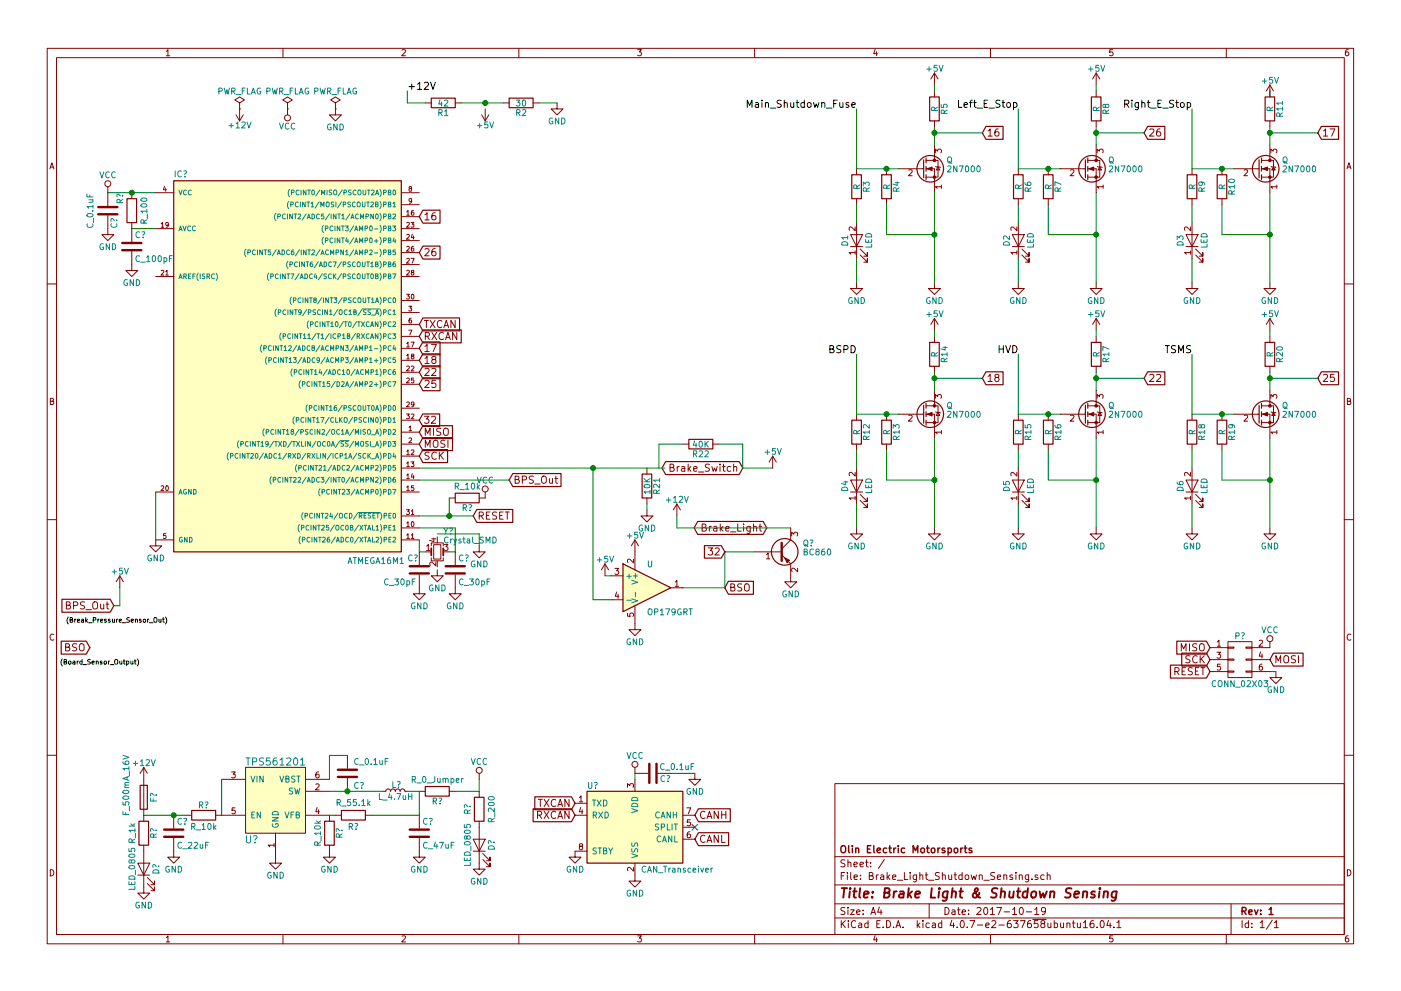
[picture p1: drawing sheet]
<svg xmlns="http://www.w3.org/2000/svg" width="297mm" height="210mm" viewBox="0 0 297 210" stroke-linecap="round" stroke-linejoin="round" font-family="sans-serif">
<g fill="none" stroke="#840000" stroke-width=".21">
<path d="M10 10.3h277v189.9h-277zM12 12.2h273v186.1h-273zM35.3 10.9l.3-.4v1.3M35.3 11.8h.7M60 10.3v1.9M85.2 10.6l.5-.1 .3 .4-.8 .9h.8M110 10.3v1.9M135.2 10.5h.8l-.4 .5 .3 .1 .1 .2-.1 .4-.2 .1-.5-.1M160 10.3v1.9M185.5 10.5l-.3 .9h.8M185.9 11v.8M198.1 15.5l-.7 1.3"/>
<path d="M198.1 15.5v2.5M198.1 19.3v1.3M198.1 15.5l.8 1.3M210 10.3v1.9M232.4 15.5l-.8 1.3M232.4 15.5v2.5M232.4 19.3v1.3M232.4 15.5l.8 1.3M235.9 10.5h-.6v.6h.6l.1 .5-.3 .2-.4-.1M260 10.3v1.9M269.2 18v2.6M269.2 18l-.7 1.3"/>
<path d="M269.2 18l.8 1.3M285.9 10.5l-.4 .1-.2 .2-.1 .8 .3 .2 .4-.1 .1-.4-.1-.2-.4-.1-.3 .3M10.6 35.8l.4-1.3 .4 1.3M10.7 35.5h.6M22.9 39.6v4.1M34.9 39.5l-.3 .8h.7M35.1 39.9v.7M50 24.4l.8 1.2M50.8 23.1h.1M50.8 21.8l1-.6-1-.6-1 .6 1 .6v1.3M50.8 23.1v2.5M51.6 24.4l-.8 1.2"/>
<path d="M61 23.1h.1M61 21.8l1-.6-1-.6-1.1 .6 1.1 .6v1.3M61 23.1v1.3M71.1 23.1h.1M71.1 21.8l1-.6-1-.6-1 .6 1 .6v1.3M71.1 23.1v1.3h1.3l-1.3 1.2-1.3-1.2h1.3M86.9 40l-.2-.2 .1-.2h.4v.3l-.5 .3 .2 .4 .3-.1v-.4l-.1-.1M90.2 21.8h1.2M96.5 21.8h1.3M102.1 24.4l.8 1.2M102.9 23.1v2.5M103.6 24.4l-.7 1.2"/>
<path d="M106.7 21.8h1.2M113 21.8h1.3M118.1 21.8v1.3h1.3l-1.3 1.3-1.3-1.3h1.3M181.6 35.8v1.3M188 35.8v1.3M190.5 35.8h5.3M192.7 36.1l.5-.1 .2 .4-.8 .9h.8M196.3 35.8h1.8v5.1M196.3 34h1.8M198.1 34h.8v3.6h-2.6M198.1 25.6v1.3M198.1 30.7v3.3"/>
<path d="M198.3 32.4v-.8l.5 .5 .1-.4h.6l.1 .2-.1 .5M198.4 35.3l1 .3M198.9 35.4l.4 .7h-.8zM199.6 39.6h-1.3l.4 .4M199.6 39.3v.7M209.5 27.8l.4-.4v1.5M209.5 28.9h.9M211.7 27.4h-.5a.99 .99 0 0 0 0 1.5l.5-.2 .1-.5-.3-.3h-.3l-.3 .3M215.9 35.8v1.3M222.2 35.8v1.3M224.8 35.8h5.3M227 36.1l.5-.1 .2 .4-.8 .9h.8"/>
<path d="M230.6 35.8h1.8v5.1M230.6 34h1.8M232.4 34h.8v3.6h-2.6M232.4 25.6v1.3M232.4 30.7v3.3M232.6 32.4v-.8l.5 .5 .1-.4h.6l.1 .2-.1 .5M232.7 35.3l1 .3M233.2 35.4l.4 .7h-.8zM233.9 39.6h-1.3l.4 .4M233.9 39.3v.7M243.8 27.5l.5-.1 .4 .4-1 1.1h1M245.9 27.4h-.4a.99 .99 0 0 0 0 1.5l.5-.2 .1-.5-.3-.3h-.3l-.3 .3"/>
<path d="M252.7 35.8v1.3M259.1 35.8v1.3M261.6 35.8h5.4M263.8 36.1l.5-.1 .2 .4-.8 .9h.8M267.5 35.8h1.7v5.1M267.5 34h1.7M269.2 34h.8v3.6h-2.5M269.2 25.6v1.3M269.2 30.7v3.3M269.4 32.4v-.8l.5 .5 .1-.4h.6l.1 .2-.1 .5M269.5 35.3l1 .3M270 35.4l.4 .7h-.8z"/>
<path d="M270.7 39.6h-1.3l.4 .4M270.7 39.3v.7M280.6 27.8l.5-.4v1.5M280.6 28.9h.9M282 27.4h1l-.7 1.5M285.6 35.8l.4-1.3 .4 1.3M285.7 35.5h.6M22.9 45.7v4.1h1.2l-1.2 1.2-1.3-1.2h1.3M27.9 53.3v4.1h1.3l-1.3 1.3-1.2-1.3h1.2M27.9 40.9v1.3M27.9 47.2v4.1M33 40.9h3.8"/>
<path d="M33 58.7h3.8M33 48.5h3.8M34.2 57.4l.3-.1 .2 .4-.6 .7h.6M34.2 47.5l.2-.3v1M34.2 48.2h.5M35.1 57.7l.3-.4v1.1M35.1 58.4h.6M35.7 47.6l-.2 .2h-.3v-.6h.3l.2 .2v.6l-.5 .2M85.1 40.9h3.8M85.1 43.4h3.8M85.1 58.7h3.8M85.1 48.5h3.8"/>
<path d="M85.1 51h3.8M85.1 46h3.8M85.1 53.6h3.8M85.1 56.1h3.8M86.2 47.3l.4-.1 .2 .3-.6 .7h.6M86.2 49.8l.4-.1 .2 .3-.6 .7h.6M86.2 45l.3-.4v1.1M86.2 52.4l.4-.1 .2 .3-.6 .7h.6M86.2 54.9l.4-.1 .2 .3-.6 .7h.6M86.2 57.4l.4-.1 .2 .4-.6 .7h.6M86.2 45.7h.6M87.1 47.2h.7l-.4 .4 .3 .1v.4h-.6"/>
<path d="M87.1 54.8h.7l-.4 1M87.3 42.5l-.2 .2h-.3v-.5l.3-.1 .2 .2-.1 .6-.4 .2M87.4 57.8l-.2-.2 .1-.2h.4v.3l-.5 .3 .2 .4 .3-.1v-.4l-.1-.1M87.4 49.7l-.2 .7h.6M87.7 44.6l-.4 .1-.1 .8 .2 .2 .3-.1v-.5l-.3-.1-.2 .2M87.7 52.3l-.4 .1-.1 .7 .2 .2 .3-.1v-.5l-.3-.1-.2 .3M87.7 50.1v.6M90.1 45.6l.5-.5v1.6M90.1 52.9l.6-.1 .3 .4-1 1.1h1M90.1 46.7h.9M92.3 45.1l-.5 .1a.99 .99 0 0 0 0 1.5l.6-.2v-.5l-.3-.3h-.3l-.3 .3M92.3 52.8h-.5a.99 .99 0 0 0 0 1.5l.6-.2v-.5l-.3-.3h-.3l-.3 .3"/>
<path d="M180.3 49.8h2.6l-1.3 2.5zM180.3 52.3h2.6M181.3 53.6h-1.3l.4 .3M181.3 48.2v.7l-.9-.7-.4 .2 .1 .5M181.3 53.2v.7M181.6 59.9v1.3h1.3l-1.3 1.3-1.3-1.3h1.3M181.6 42.2v1.2M181.6 47.2v7.7M182.4 54.1l1.5 1.5v-.7v.7h-.8M182.4 52.8l1.5 1.6v-.8v.8h-.8M188 42.2v1.2M198.1 59.9v1.3h1.3l-1.3 1.3-1.3-1.3h1.3"/>
<path d="M214.6 49.8h2.6l-1.3 2.5zM214.6 52.3h2.6M215.6 53.6h-1.3l.4 .3M215.6 48.2v.7l-.9-.7-.4 .2 .1 .5M215.6 53.2v.7M215.9 59.9v1.3h1.3l-1.3 1.3-1.3-1.3h1.3M215.9 42.2v1.2M215.9 47.2v7.7M216.7 54.1l1.5 1.5v-.7v.7h-.8M216.7 52.8l1.5 1.6v-.8v.8h-.8M222.2 42.2v1.2M232.4 59.9v1.3h1.3l-1.3 1.3-1.3-1.3h1.3"/>
<path d="M251.5 49.8h2.5l-1.3 2.5zM251.5 52.3h2.5M252.4 53.6h-1.2l.3 .3M252.4 48.2v.7l-.9-.7-.3 .2 .1 .5M252.4 53.2v.7M252.7 59.9v1.3h1.3l-1.3 1.3-1.2-1.3h1.2M252.7 42.2v1.2M252.7 47.2v7.7M253.5 54.1l1.5 1.5v-.7v.7h-.7M253.5 52.8l1.5 1.6v-.8v.8h-.7M259.1 42.2v1.2M269.2 59.9v1.3h1.3l-1.3 1.3-1.2-1.3h1.2"/>
<path d="M10 60.2h2M85.1 66.3h3.8M85.1 68.8h3.8M85.1 71.4h3.8M85.1 63.7h3.8M85.1 79h3.8M85.1 73.9h3.8M85.1 76.4h3.8M86.2 62.4h.6l-.3 .4 .3 .1v.4h-.6M86.2 77.8l.4-.1 .2 .3-.6 .7h.6M86.2 72.9l.3-.3v1M86.2 75.4l.3-.3v1"/>
<path d="M86.2 73.6h.6M86.2 76.1h.6M86.7 65h.6l-.4 .3 .3 .2v.4h-.5M86.7 70h.6l-.4 1.1M87.1 72.6h.7l-.4 1M87.2 67.5l-.4 .1-.1 .7 .2 .2 .3-.1v-.5h-.3l-.2 .2M87.2 77.8l.4-.1 .2 .3-.7 .7h.7M87.3 62.5l.1-.1a.49 .49 0 0 1 .4 .6 .49 .49 0 0 1-.5 .4l-.1-.3zM87.4 75.6l-.2-.2 .1-.2h.4v.3l-.5 .3 .2 .3 .3-.1v-.3l-.1-.1M90 68h.8M90.1 73.5l.5-.4v1.5M90.1 76l.5-.4v1.5"/>
<path d="M90.1 78.3l.6-.1 .3 .4-1 1.1h1M90.1 74.6h.9M90.1 77.1h.9M90.2 71.3h.7l.2-.3-.1-.3-.2-.2h-.6v1.6M90.4 68v1.5M90.6 71.3l.5 .8M91.2 68l1 1.5M91.5 73.1h1l-.7 1.5M91.5 78.3l.6-.1 .3 .4-.9 1.1h.9M91.6 70.5l1 1.6M91.8 76.3l-.3-.3 .1-.2 .2-.2 .5 .1 .1 .2v.2l-.7 .2-.2 .2v.4l.3 .2h.3l.3-.2v-.4l-.3-.2M92.2 68l-1 1.5"/>
<path d="M92.6 70.5l-1 1.6M93.7 68.1a.72 .72 0 0 0-1.1 .5 .72 .72 0 0 0 .8 .9l.3-.1M94 70.7a.72 .72 0 0 0-1 .5 .72 .72 0 0 0 .7 .9l.3-.2M94.1 69.5l.5-1.5 .5 1.5M94.2 69.1h.8M94.5 72.1l.5-1.6 .5 1.6M94.6 71.6h.7M96.5 68v1.5l-.9-1.5v1.5M96.9 70.5v1.6l-.9-1.6v1.6M198.1 67.6v2.5M198.1 71.4v1.2M198.1 77.7v1.3"/>
<path d="M198.1 67.6l-.7 1.2M198.1 67.6l.8 1.2M209.5 79.9l.4-.5v1.5M232.4 67.6v2.5M232.4 71.4v1.2M232.4 77.7v1.3M232.4 67.6l-.8 1.2M232.4 67.6l.8 1.2M243.8 79.6l.5-.2 .4 .5-1 1h1M245.2 79.6l.6-.2 .3 .5-.9 1h.9M269.2 67.6v2.5M269.2 71.4v1.2"/>
<path d="M269.2 77.7v1.3M269.2 67.6l-.7 1.2M269.2 67.6l.8 1.2M280.6 79.6l.6-.2 .3 .5-1 1h1M282.9 79.4h-.8l-.1 .8 .3-.2 .5 .1 .1 .6-.3 .2-.6-.1M285 60.2h2M10.7 85.1h.5l.1-.5-.6-.1v1.3h.5l.2-.4-.3-.3M85.1 91.7h3.8M85.1 94.2h3.8M85.1 96.8h3.8M85.1 89.1h3.8M85.1 99.3h3.8"/>
<path d="M85.1 81.5h3.8M85.1 86.6h3.8M86.2 87.8h.6l-.3 .4 .3 .1v.4h-.6M86.2 95.8l.3-.4v1.1M86.2 98.3l.3-.3v1M86.2 80.3l.4-.1 .2 .3-.6 .7h.6M86.2 85.4l.4-.1 .2 .3-.6 .7h.6M86.2 96.5h.6M86.2 99h.6M86.7 90.7l.3-.3v1M86.7 93l.4-.1 .2 .3-.6 .7h.6M86.7 91.4h.6"/>
<path d="M87.1 98h.7l-.4 .4 .3 .1v.4h-.6M87.2 95.5l.4-.1 .2 .4-.7 .7h.7M87.2 87.9l.4-.1 .2 .3-.7 .7h.7M87.7 80.2h-.5v.5l.5-.1v.5h-.5M87.8 85.7l-.2 .2h-.3v-.6h.3l.2 .2-.1 .6-.4 .2M90 88.3h.9l-.5 .6 .5 .1v.7l-.2 .1-.7-.1M90.1 80.8l.6-.1 .3 .4-1 1.1h1M90.2 92.4v-1.5l.5 1 .5-1v1.5M90.2 94.9v-1.5l.5 1.1 .5-1.1v1.5M91 96l-.6-.1-.2 .2v.4l.6 .3 .2 .4-.3 .3-.6-.1M91.5 88.5l.6-.2 .3 .4-1 1.1h1M91.9 93.6a.5 .5 0 0 1 .6-.2 .5 .5 0 0 1 .4 .5l-.1 .8-.3 .2a.53 .53 0 0 1-.7-.5z"/>
<path d="M91.9 90.9v1.5M92.4 80.7h-.8l-.1 .7 .3-.1 .5 .1 .1 .5-.3 .3-.6-.1M92.5 96.1a.72 .72 0 0 0-1 .5 .72 .72 0 0 0 .7 .9l.3-.2M93.1 95.9v1.6M93.4 96.6l.6 .9M93.5 90.9h-.6l-.3 .3 .1 .3 .7 .3v.4l-.2 .2-.6-.1M94 95.9l-.9 .9M94.3 90.9a.5 .5 0 0 1 .5 0 .5 .5 0 0 1 .2 .5v.8l-.3 .2a.53 .53 0 0 1-.7-.5v-.5zM94.3 93.5l-.5-.1-.3 .1v.5l.7 .3 .1 .3-.3 .3-.6-.1M95 93.4v1.5M137.2 99.3v1.3M142.1 99.2l.6-.1 .2-.2-.1-.3-.7-.1v1.5h.5l.4-.3v-.2l-.4-.3"/>
<path d="M143.6 99v1M144 99l-.4 .3M144.5 99.1h.6l.1 .9M144.8 94.2h1.2M145.2 99.3l-.7 .2a.3 .3 0 0 0 .2 .5l.5-.1M145.9 98.5v1.5M146 99.4l.5 .6M146.5 99l-.6 .6M147.1 99.5l.7-.2-.1-.2-.4-.1-.2 .2v.7h.6M150.4 98.5h-.6l-.3 .3 .2 .3 .6 .3v.4l-.2 .2-.6-.1M150.9 99l.3 1 .3-.7 .3 .7 .3-1M151.1 94.2h1.3"/>
<path d="M152.7 98.5v.1M152.7 99v1M153.2 99h.6M153.4 98.5v1.3l.4 .2M154.9 99.1l-.4-.1-.3 .3 .1 .6h.6M155.5 99.1h.1a.36 .36 0 0 1 .6 .1v.8M155.5 98.5v1.5M163.8 96.8l-.7 1.2M163.8 96.8v2.5M163.8 96.8l.8 1.2M181.6 87.9v1.2M181.6 94.2v1.3"/>
<path d="M181.6 99.3v7.6M188 87.9v1.2M188 94.2v1.3M190.5 87.9h5.3M192.7 88.2l.5-.1 .2 .3-.8 1h.8M196.3 87.9h1.8v5.1M196.3 86.1h1.8M198.1 86.1h.8v3.6h-2.6M198.1 82.8v3.3M198.3 84.5v-.8l.5 .4 .1-.3h.6l.1 .1-.1 .6M198.4 87.4l1 .2M198.9 87.5l.4 .6h-.8z"/>
<path d="M199.6 91.7h-1.3l.4 .3M199.6 91.3v.7M209.5 80.9h.9M211.2 80.1l-.3-.3 .1-.2 .2-.2 .5 .1 .1 .2-.1 .2-.6 .3-.2 .2v.3l.3 .2h.3l.3-.2v-.3l-.3-.3M215.9 87.9v1.2M215.9 94.2v1.3M215.9 99.3v7.6M222.2 87.9v1.2M222.2 94.2v1.3M224.8 87.9h5.3M227 88.2l.5-.1 .2 .3-.8 1h.8M230.6 87.9h1.8v5.1"/>
<path d="M230.6 86.1h1.8M232.4 86.1h.8v3.6h-2.6M232.4 82.8v3.3M232.6 84.5v-.8l.5 .4 .1-.3h.6l.1 .1-.1 .6M232.7 87.4l1 .2M233.2 87.5l.4 .6h-.8zM233.9 91.7h-1.3l.4 .3M233.9 91.3v.7M252.7 87.9v1.2M252.7 94.2v1.3M252.7 99.3v7.6M259.1 87.9v1.2"/>
<path d="M259.1 94.2v1.3M261.6 87.9h5.4M263.8 88.2l.5-.1 .2 .3-.8 1h.8M267.5 87.9h1.7v5.1M267.5 86.1h1.7M269.2 86.1h.8v3.6h-2.5M269.2 82.8v3.3M269.4 84.5v-.8l.5 .4 .1-.3h.6l.1 .1-.1 .6M269.5 87.4l1 .2M270 87.5l.4 .6h-.8zM270.7 91.7h-1.3l.4 .3M270.7 91.3v.7"/>
<path d="M285.7 85.1h.5l.1-.5-.6-.1v1.3h.5l.2-.4-.3-.3M10 110.3h2M33 104.4h3.8M34.2 103.2l.3-.1 .2 .3-.6 .7h.6M35.2 113.2h-.5l-.1 .5h.5l.1 .4h-.6M35.3 103.1h.1a.49 .49 0 0 1 .3 .5 .49 .49 0 0 1-.4 .4l-.2-.3zM36.8 114.5h-3.8v1.3h1.3l-1.3 1.3-1.3-1.3h1.3M85.1 114.5h3.8M85.1 112h3.8M85.1 104.4h3.8M85.1 109.5h3.8M85.1 101.8h3.8"/>
<path d="M86.2 108.1h.6l-.3 .4 .3 .1v.5h-.6M86.2 111l.3-.3v1M86.2 113.5l.3-.3v1M86.2 100.8l.3-.3v1M86.2 103.4l.3-.3v1M86.2 111.7h.6M86.2 114.2h.6M86.2 101.5h.6M86.2 104.1h.6M87.2 113.5l.3-.3v1M87.2 108.5l.3-.4v1.1M87.2 114.2h.6"/>
<path d="M87.2 109.2h.6M87.3 110.8l.1-.1a.49 .49 0 0 1 .4 .5 .49 .49 0 0 1-.5 .5l-.1-.4zM87.4 100.5l-.2 .7h.6M87.7 100.9v.6M87.7 103.1h-.5v.5l.5-.1v.5h-.5M88.9 117.1v2.8M90.2 117.1h1.2M90.4 115.9l.4-.4v1.3M90.4 116.8h.8M91.4 118.4v.6h2.6v-.6M91.4 115.8v-.6h2.6v.6M91.5 114.3h.9"/>
<path d="M91.9 115.6h1.6v3h-1.6zM92 114.1v.8l-.9-.3M92.4 119.3v.8l-.9-.8-.4 .2 .1 .5M92.7 113.9v1.3M92.7 119v1.3M94 117.1h1.2M94.2 115.5h.8l-.5 .5 .4 .1v.6l-.2 .1-.5-.1M95.2 105.7h1.3M96.5 117.1v2.8M101.6 115.8v1.3h1.3l-1.3 1.3-1.3-1.3h1.3M101.6 109.4h.7l.2-.3-.1-.3-.2-.2h-.6v1.6M102 109.4l.5 .8"/>
<path d="M102.9 104.4v1.3h-1.3M103.1 109.4h.5M103.9 108.6h-.8v1.6h.8M105.3 108.7l-.6-.1-.3 .3 .2 .4 .6 .3v.4l-.2 .2-.6-.1M105.9 109.4h.6M106.7 108.6h-.8v1.6h.8M107.1 108.6h.9M107.5 108.6v1.6M109.2 101.7h.7l.1-.3v-.2l-.8-.2v1.5h.6l.3-.2v-.3l-.4-.3M110.7 101.8l.8-.1 .1-.2v-.3l-.3-.2h-.6v1.5M113.1 101.1l-.6-.1-.3 .3 .1 .4 .7 .2v.5l-.2 .1h-.6M113.4 102.7h1.1"/>
<path d="M115 101.1a.5 .5 0 0 1 .6 0 .5 .5 0 0 1 .2 .4v.8l-.3 .2a.53 .53 0 0 1-.7-.5v-.5zM116.5 101.5l.1 1h.3l.2-.1M117.1 101.5v1M117.7 101.5h.5M117.9 101v1.3l.3 .2M128.3 119.6l-.8 1.3M128.3 119.6v2.6M128.3 119.6l.7 1.3M134.3 118.6v.8l-.9-.8-.4 .3 .1 .4M134.6 114.5v6.4M134.6 114.5l-.7 1.3M134.6 114.5l.8 1.3"/>
<path d="M137.2 108.2v1.3h1.2l-1.2 1.2-1.3-1.2h1.3M137.2 105.7v1.2M143.5 106.9l-.8 1.3M143.5 106.9v2.6M143.5 106.9l.8 1.3M148.1 100.1h1.2M148.9 111.9l.6-.1 .2-.2-.1-.3-.7-.1v1.5h.6l.3-.3v-.2l-.4-.3M150.1 116.3h1l-.5 .5 .4 .2v.6l-.2 .1-.7-.1M150.4 111.7v1M150.8 111.7l-.4 .3M151.3 111.8h.6l.1 .9M151.6 116.4l.6-.1 .3 .4-.9 1h.9"/>
<path d="M152 112l-.7 .2a.3 .3 0 0 0 .2 .5l.5-.1M152.7 111.2v1.5M152.9 112.1l.4 .6M153.3 111.7l-.6 .6M153.9 112.2l.7-.2-.1-.2-.4-.1-.2 .2v.7h.6M154.9 112.8h1.2M156.4 111.2v1.5h.7M157.7 111.2v.1M157.7 111.7v1M159.1 111.7v1.2l-.3 .3-.4-.1M159.1 111.8l-.5-.1-.3 .3 .2 .6h.6M159.8 111.8a.36 .36 0 0 1 .6 .1v.8"/>
<path d="M159.8 111.2v1.5M160 117.1h5.7M160.9 111.7h.6M161.1 111.2v1.3l.4 .2M162.5 117.6l.4-.3v1.3M162.5 118.6h.7M165.7 117.7l1.9 1.9v3.8h1.3l-1.3 1.3-1.2-1.3h1.2M167.6 112v2.5l-1.9 2M167.8 113.7v-.8l.5 .5 .1-.4h.6l.1 .2-.1 .5M180.3 101.8h2.6l-1.3 2.6zM180.3 104.4h2.6M181.3 105.7h-1.3l.4 .3"/>
<path d="M181.3 100.2v.8l-.9-.8-.4 .3 .1 .4M181.3 105.3v.7M181.6 112v1.3h1.3l-1.3 1.2-1.3-1.2h1.3M182.4 106.2l1.5 1.5v-.8v.8h-.8M182.4 104.9l1.5 1.5v-.7v.7h-.8M198.1 112v1.3h1.3l-1.3 1.2-1.3-1.2h1.3M214.6 101.8h2.6l-1.3 2.6zM214.6 104.4h2.6M215.6 105.7h-1.3l.4 .3M215.6 100.2v.8l-.9-.8-.4 .3 .1 .4M215.6 105.3v.7M215.9 112v1.3h1.3l-1.3 1.2-1.3-1.2h1.3"/>
<path d="M216.7 106.2l1.5 1.5v-.8v.8h-.8M216.7 104.9l1.5 1.5v-.7v.7h-.8M232.4 112v1.3h1.3l-1.3 1.2-1.3-1.2h1.3M251.5 101.8h2.5l-1.3 2.6zM251.5 104.4h2.5M252.4 105.7h-1.2l.3 .3M252.4 100.2v.8l-.9-.8-.3 .3 .1 .4M252.4 105.3v.7M252.7 112v1.3h1.3l-1.3 1.2-1.2-1.2h1.2M253.5 106.2l1.5 1.5v-.8v.8h-.7M253.5 104.9l1.5 1.5v-.7v.7h-.7M269.2 112v1.3h1.3l-1.3 1.2-1.2-1.2h1.2"/>
<path d="M285 110.3h2M11.4 134.6a.58 .58 0 0 0-.8 .6 .58 .58 0 0 0 .8 .5M13.9 137.3l.7-.1 .1-.2v-.3l-.8-.1v1.5h.6l.2-.2 .1-.3-.4-.3M14.1 128.4l.6-.1 .2-.2-.1-.3-.7-.1v1.5h.6l.3-.3v-.2l-.4-.3M15.6 128.5l.7-.1 .2-.2-.1-.4-.2-.1h-.6v1.5M16.3 136.6h-.6l-.3 .3 .1 .3 .7 .3v.4l-.2 .2-.6-.1M17 136.6a.5 .5 0 0 1 .6 0 .5 .5 0 0 1 .2 .5v.8l-.3 .2a.53 .53 0 0 1-.7-.5v-.5zM17.9 127.8l-.6-.1-.2 .1v.5l.7 .2 .1 .4-.3 .3-.6-.1M18.2 129.4h1.2M19.7 127.9a.5 .5 0 0 1 .6-.2 .5 .5 0 0 1 .4 .5l-.1 .8-.3 .2a.53 .53 0 0 1-.6-.5zM21.3 128.2l.1 .9 .4 .1 .2-.1M22 128.2v1"/>
<path d="M22.5 128.2h.6M22.7 127.7v1.3l.4 .2M25.4 122.2l-.8 1.2M25.4 122.2v2.5M25.4 122.2l.8 1.2M88.9 121.9v4.1h1.3l-1.3 1.2-1.3-1.2h1.3M92.7 120.9v1.3h1.3l-1.3 1.2-1.3-1.2h1.3M96.5 121.9v4.1h1.3l-1.3 1.2-1.3-1.2h1.3M129.5 122.2h2.6M129.5 127.2h2.6M130.4 120.6h.8l-.5 .5 .4 .1v.5l-.2 .2-.5-.2M130.7 125.6l-.2 .9h.7"/>
<path d="M131 126.1v.8M133 130.1v.6l.6 .1v-.7h.6l.1 .2-.1 .5M134.6 128.5v5.1h1.3l-1.3 1.3-1.3-1.3h1.3M142.2 124.7h2.6M143.2 123.5l.3-.4v1.3M143.2 124.4h.7M154.9 124.6l.7-.1 .2-.2-.1-.3-.8-.1v1.5h.6l.3-.3v-.2l-.4-.3M157.3 123.9h-.6l-.3 .3 .1 .3 .7 .3v.4l-.2 .2-.6-.1M157.9 124.1a.5 .5 0 0 1 .6-.2 .5 .5 0 0 1 .4 .5l-.1 .8-.3 .2a.53 .53 0 0 1-.7-.5zM169.1 120.5v.8l-.9-.8-.4 .3 .1 .5M250.4 138.1v-1.5l.6 1.1 .5-1.1v1.5M252.2 136.6v1.5"/>
<path d="M252.3 139.2l-.6-.1-.2 .2v.4l.6 .3 .2 .4-.3 .2h-.6M253.7 136.6h-.5l-.3 .1v.5l.7 .2 .1 .4-.3 .3-.5-.1M253.8 139.3a.72 .72 0 0 0-1 .5 .72 .72 0 0 0 .7 .8l.3-.1M254.4 136.8a.5 .5 0 0 1 .6-.2 .5 .5 0 0 1 .3 .5v.8l-.3 .2a.53 .53 0 0 1-.7-.5zM254.5 139.1v1.5M254.7 139.8l.6 .8M255.3 139.1l-.8 .9M256.5 137.4h3.8M256.5 139.9h3.8M258 138.4h.8l-.4 .5 .3 .1v.5l-.1 .1-.6-.1M258.1 136.2l.3-.4v1.3M258.1 137.1h.7"/>
<path d="M260.3 139.8h1.3v.3h-1.3zM260.3 137.3h1.3v.2h-1.3zM260.3 136.1h5.1v7.7h-5.1zM264.2 139.8h1.2v.3h-1.2zM264.2 137.3h1.2v.2h-1.2zM265.4 139.9h3.8M267 135.9l.5-.1 .2 .4-.8 .9h.8M267.3 138.3l-.3 .9h.7M267.6 138.8v.8M269.2 136.1v1.3h-3.8M272.3 139.3a.5 .5 0 0 1 .5-.2 .5 .5 0 0 1 .4 .5v.8l-.4 .2a.53 .53 0 0 1-.6-.5zM274.7 139.2l-.6-.1-.2 .2v.4l.6 .3 .2 .4-.3 .2h-.6"/>
<path d="M275.3 139.1v1.5M286.4 134.6a.58 .58 0 0 0-.8 .6 .58 .58 0 0 0 .8 .5M249.1 142.5l.7-.1 .2-.2-.1-.4-.2-.1h-.6v1.5M249.5 142.5l.5 .7M250.6 142.4h.5M251.4 141.7h-.8v1.5h.8M252.8 141.7h-.6l-.2 .1v.4l.7 .3 .1 .4-.3 .3-.6-.1M253.4 142.4h.5M254.2 141.7h-.8v1.5h.8M254.6 141.7h.9M255 141.7v1.5M256.5 142.5h3.8"/>
<path d="M258.7 140.9h-.6v.6h.6v.6l-.1 .1-.5-.1M260.3 142.4h1.3v.2h-1.3zM264.2 142.4h1.2v.2h-1.2zM265.4 142.5h3.8M267.6 140.9l-.4 .1-.2 .2v.7l.2 .3 .4-.1v-.7h-.4l-.2 .2M270.5 142.5v1.3h1.3l-1.3 1.2-1.3-1.2h1.3M270.5 140.6v-1.5l.5 1.1 .5-1.1v1.5M10 160.2h2M30.5 179.3v10.2h1.2l-1.2 1.2-1.3-1.2h1.3M30.5 162.8v11.4M30.5 162.8l-.8 1.3M30.5 162.8l.7 1.3"/>
<path d="M36.8 177.8v4.1h1.3l-1.3 1.2-1.2-1.2h1.2M36.8 173v2.8M39.4 173h1.2M45.7 173h6.4M47 165.3h5.1M49.1 163.8h.8l-.4 .5 .3 .1v.5l-.1 .1-.6-.1M49.8 171.4h-.6v.6h.6v.5l-.1 .2-.5-.2M52.1 162.8h12.7v14h-12.7zM58.1 179.3h-1.3l.4 .4M58.1 179v.7M58.4 176.8v6.3h1.3l-1.3 1.3-1.3-1.3h1.3M64.8 173h5v1.2"/>
<path d="M64.8 167.9h5M64.8 165.3h5M67 166.4l.4-.1 .3 .4-.8 .9h.8M67.2 171.3l-.2 .9h.7M67.5 163.8h-.3l-.2 .3v.7l.2 .2 .4-.1-.1-.6h-.3l-.2 .2M67.5 171.8v.9M69.8 179.3v2.6h1.3l-1.3 1.2-1.2-1.2h1.2M71.1 173h1.3M73.7 160.3v2.8M73.7 165.1v2.8M77.5 173h1.2M81.3 167.9h.5l.1-.3 .3-.2 .4 .1 .2 .4 .1-.3 .3-.2 .4 .1 .2 .4 .1-.3 .3-.2 .5 .1 .1 .4 .2-.3 .2-.2 .5 .1 .2 .4h.5"/>
<path d="M88.9 177.8v4.1h1.3l-1.3 1.2-1.3-1.2h1.3M88.9 167.9h1.3M88.9 173v2.8M95.2 167.9h1.3M100.3 178h2.6l-1.3 2.6zM101.6 174.2v10.2h1.3l-1.3 1.3-1.3-1.3h1.3M101.6 164.1v1.2M101.6 167.9v1.3M114 172.9h.7l.2-.3-.1-.3-.2-.2h-.6v1.6M114.1 169.6h.9M114.4 172.9l.5 .8M114.6 169.6v1.5"/>
<path d="M115.4 169.6l1 1.5M115.4 172.1l1 1.6M116.4 169.6l-1 1.5M116.4 172.1l-1 1.6M117.8 169.7a.72 .72 0 0 0-1 .5 .72 .72 0 0 0 .7 .9l.3-.1M117.8 172.3a.72 .72 0 0 0-1 .5 .72 .72 0 0 0 .7 .9l.3-.2M118.3 171.1l.5-1.5 .5 1.5M118.3 173.7l.5-1.6 .5 1.6M118.4 170.7h.7M118.4 173.2h.7M120.6 169.6v1.5l-.8-1.5v1.5M120.6 172.1v1.6l-.8-1.6v1.6"/>
<path d="M121.9 173h2.6M121.9 170.4h2.6M122.8 169.2l.4-.3v1.2M122.8 170.1h.7M123.1 179.5l-.3-.2 .1-.2h.6v.3l-.6 .2-.1 .2 .1 .4 .2 .1h.2l.2-.3v-.3l-.2-.2M123.1 171.3l-.3 .9h.8M123.4 171.8v.9M133 167.1v-.8l.5 .4 .1-.4h.6l.1 .2-.1 .6M134.6 162.8v1.3h2.8M134.6 165.3v2.6M139.4 164.1h2.8M144.8 173h2.5"/>
<path d="M144.8 175.5h2.5M144.8 178h2.5M145.6 171.4h.9l-.6 1.3M146.3 176.5h-.4l-.2 .3v.7l.2 .2 .5-.1-.1-.6h-.4l-.2 .2M146.4 173.9h-.7v.6h.7v.6l-.2 .1-.5-.1M147.3 164.1v1.2h1.3l-1.3 1.3-1.3-1.3h1.3M149.5 172.3a.72 .72 0 0 0-1 .5 .72 .72 0 0 0 .7 .9l.3-.2M149.5 177.4a.72 .72 0 0 0-1 .5 .72 .72 0 0 0 .7 .8l.3-.1M149.9 173.7l.5-1.6 .5 1.6M149.9 178.7l.5-1.5 .5 1.5M150 173.2h.8M150 178.3h.8"/>
<path d="M152.3 172.1v1.6l-.9-1.6v1.6M152.3 177.2v1.5l-.9-1.5v1.5M153 177.2v1.5h.7M153 172.1v1.6M153 172.9h.9M153.9 172.1v1.6M177 166.3h108v32h-108zM285 160.2h2M10.7 184.5a.65 .65 0 0 1 .7 .7 .65 .65 0 0 1-.7 .6zM29.2 183.1h2.5l-1.2 2.6zM29.2 185.7h2.5M31.2 187.4l1.6 1.6v-.8v.8h-.8"/>
<path d="M31.2 186.2l1.6 1.5v-.8v.8h-.8M35.3 198.9l.3-.4v1.3M35.3 199.8h.7M60 198.3v1.9M85.2 198.6l.5-.1 .3 .4-.8 .9h.8M100.3 180.6h2.6M102.4 182.4l1.5 1.5v-.8v.8h-.8M102.4 181.1l1.5 1.5v-.7v.7h-.8M110 198.3v1.9M124.5 180.6h-2.6v1.3h1.3l-1.3 1.2-1.3-1.2h1.3M134.3 184v.8l-.9-.8-.4 .3 .1 .5M134.6 183.1v3.8h1.3l-1.3 1.3-1.3-1.3h1.3"/>
<path d="M135.2 198.5h.8l-.4 .5 .3 .1 .1 .2-.1 .4-.2 .1-.5-.1M160 198.3v1.9M177 194.8h108M177 191.8h108M177 187.8h108M177 181.8h108M178.4 195.3v1.5M178.4 185.8h.5M178.6 196l.6 .8M179.1 185.1h-.7v1.5M179.1 192.6l-.5-.1-.3 .3 .1 .3 .7 .4v.4l-.2 .1-.6-.1M179.1 182.5l-.5-.1-.3 .3 .1 .3 .7 .4v.4l-.2 .1-.6-.1"/>
<path d="M179.2 195.3l-.8 .9M179.7 185.1v.2M179.7 185.6v1M179.8 192.5v.2M179.8 183.1l.2-.2 .4 .1v.9M179.8 182.4v1.5M179.8 193v1M179.9 195.3v.2M179.9 195.8v1M180.3 193h.8l-.8 1h.8M180.4 185.1v1.3l.2 .2M181.1 183.4l.7-.1-.1-.3-.4-.1-.2 .2v.7h.6"/>
<path d="M181.1 186.1l.7-.1-.1-.3-.4-.1-.2 .2 .1 .7h.5M181.4 195.5a.71 .71 0 0 0-1 .5 .71 .71 0 0 0 .8 .8l.2-.1M181.6 193.5l.7-.1v-.3l-.4-.1-.3 .2 .1 .7h.6M182.1 195.9h.6v.9M182.3 183.4l.8-.1-.1-.3-.4-.1-.3 .2 .1 .7h.6M182.4 186.5v.1M182.4 185.7v.1M182.7 196.2l-.7 .3 .2 .3 .5-.1M183 193.9v.1M183 193.1v.1M183.5 182.9h.6M183.7 182.4v1.3l.4 .2"/>
<path d="M184 195.9l-.4-.1-.3 .3 .1 .6 .2 .1 .4-.1M184 195.3v1.5M184.3 185.8l.7-.1v-.4l-.2-.2h-.5v1.5h.6l.2-.1 .1-.4-.4-.3M184.6 183.8v.1M184.6 183v.1M184.7 194l.4-1.5 .5 1.5M184.8 193.6h.7M185.5 198.5l-.3 .9h.8M185.8 185.6v1M185.9 199v.8M185.9 196h.5M186.2 185.6l-.4 .3"/>
<path d="M186.4 192.5l-.3 1h.9M186.6 195.3h-.7v1.5h.7M186.7 185.7h.6l.1 .9M186.8 193v1M187.2 196.7v.1M187.4 186l-.7 .3 .2 .3 .5-.1M187.5 182.3l-1.3 2M188 195.3a.76 .76 0 0 1 .8 .8 .76 .76 0 0 1-.8 .7zM188.1 185.1v1.5M188.2 186l.5 .6M188.7 185.6l-.6 .6M189.2 186.1l.7-.1v-.3l-.4-.1-.3 .2 .1 .7h.6"/>
<path d="M189.5 196.7v.1M190 196.8l.4-1.5 .6 1.5M190.1 196.4h.7M190.2 186.8h1.2M191.5 196.7v.1M191.7 185.1v1.5h.8M193 185.1v.2M193 185.6v1M194.3 185.6v1.4l-.3 .1-.3-.1M194.3 185.7l-.4-.1-.3 .3 .1 .6 .2 .1 .4-.1M194.5 195.3v1.5M194.6 196.3l.4 .5"/>
<path d="M195 185.7l.2-.1 .4 .1 .1 .9M195 185.1v1.5M195 195.8l-.5 .6M195.7 195.3v.2M195.7 195.8v1M196.2 185.6h.5M196.4 185.1v1.3l.3 .2M196.9 186.8h1.1M197 191.8v3M197 195.9l-.4-.1-.3 .3 .1 .6 .2 .1 .4-.1M197.7 195.9h.6v.9M198.3 196.2l-.7 .3 .2 .3 .5-.1"/>
<path d="M199.2 185.2l-.6-.1-.3 .3 .1 .3 .7 .3v.5l-.2 .1-.6-.1M199.7 195.9l-.5-.1-.2 .3v.6l.2 .1 .5-.1M199.7 195.3v1.5M199.8 185.7l.2-.1 .4 .1v.9M199.8 185.1v1.5M200.4 192.5a.76 .76 0 0 1 .8 .8 .76 .76 0 0 1-.8 .7zM201.1 185.6l.1 .9 .4 .1 .2-.1M201.8 185.6v1M201.8 195.2l-.4 1.1h1M201.9 193.1h.5l.1 .9M202.2 195.8v1M202.3 185.6h.5"/>
<path d="M202.5 193.4l-.7 .3 .2 .3 .5-.1M202.5 185.1v1.3l.3 .2M202.9 196.7v.1M203 193h.6M203.2 192.5v1.3l.4 .2M203.8 195.4l.1-.1a.8 .8 0 0 1 .6 .8 .8 .8 0 0 1-.6 .7 .97 .97 0 0 1-.1-1.4zM204 193.5l.7-.1-.1-.3-.4-.1-.2 .2 .1 .7h.5M204 185.7l-.4-.1-.3 .3 .1 .6 .2 .1 .4-.1M204 185.1v1.5M204.7 185.7l.2-.1 .4 .1 .1 .6-.1 .2-.4 .1-.2-.1zM205.1 196.7v.1M205.4 193.9v.1"/>
<path d="M205.4 193.1v.1M205.6 195.3h1.1l-.7 1.5M205.9 185.6l.3 1 .3-.7 .3 .7 .2-1M207.1 192.7l.6-.2 .3 .5-.9 1h.9M207.2 196.3h1.2M207.6 185.7l.2-.1 .4 .1 .1 .9M207.6 185.6v1M208.6 186.8h1.2M208.7 192.7l.2-.2a.8 .8 0 0 1 .5 .8 .8 .8 0 0 1-.5 .7l-.3-.5zM209 196.3l.7-.1v-.3l-.5-.1-.2 .2 .1 .7h.6M210 193l.4-.5v1.5M210 194h.8"/>
<path d="M210 198.3v1.9M210.3 195.5l.6-.2 .3 .5-1 1h1M210.9 185.2l-.6-.1-.3 .3 .1 .3 .7 .3v.5l-.2 .1-.6-.1M211.3 192.5h1l-.6 1.5M211.5 186.1l.7-.1-.1-.3-.4-.1-.2 .2v.7h.6M211.8 196.3h1.1M212.8 185.7l.2-.1 .4 .1 .1 .9M212.8 185.6v1M212.9 193.5h1.1M214.3 195.3l-.5 .1a1.11 1.11 0 0 0-.1 1.3l.4 .1 .3-.1v-.5l-.3-.3-.4 .1-.1 .2M214.7 193l.4-.5v1.5M214.7 185.7l-.4-.1-.2 .2 .1 .2 .5 .2v.3h-.6"/>
<path d="M214.7 194h.8M214.9 195.3h.9l-.5 .6 .5 .1v.7l-.2 .1-.7-.1M215.4 185.1v.2M215.4 185.6v1M216.1 185.7l.2-.1 .4 .1v.9M216.1 185.6v1M216.3 192.7l.2-.2a.8 .8 0 0 1 .5 .8 .8 .8 0 0 1-.5 .7l-.4-.5zM216.3 195.3h1l-.6 1.5M217.6 193.5h1.1M218.1 185.6l-.1 1.4-.2 .1-.4-.1M218.1 185.7l-.4-.1-.3 .3v.6l.3 .1 .4-.1M218.5 195.3l-.4 .1a1.11 1.11 0 0 0-.1 1.3l.4 .1 .2-.1 .1-.5-.3-.3-.4 .1-.2 .2"/>
<path d="M218.8 186.5v.1M219 195.1h2.8M219.4 193l.4-.5v1.5M219.4 194h.8M220 185.7l-.3-.1-.3 .2 .1 .2 .5 .2v.3h-.6M220 195.3h-.7v.7h.7l.1 .2-.1 .5-.2 .1-.5-.1M221 196l-.3-.3 .1-.2 .2-.2 .4 .1 .1 .2v.2l-.5 .2-.3 .3 .1 .4 .2 .1h.3l.2-.3v-.2l-.2-.3M221.4 185.7l-.5-.1-.3 .3 .1 .6 .2 .1 .5-.1M221.7 193.2l-.3 .3h-.3l-.3-.3v-.4l.3-.3h.3l.3 .3a1.01 1.01 0 0 1-.5 1.2h-.2M222 185.7l.2-.1 .4 .1 .1 .9M222 185.1v1.5M222.2 195.8v.9l.4 .1 .2-.1"/>
<path d="M222.8 195.8v1M223.5 195.9l.5-.1 .2 .3-.1 .6h-.6M223.5 195.3v1.5M224.9 195.8v.9l.4 .1 .2-.1M225.5 195.8v1M226.2 196l.2-.2 .4 .1v.9M226.2 195.8v1M227.4 195.8h.5M227.6 195.3v1.3l.3 .2M228.4 195.8l.1 .9 .4 .1 .2-.1M229.1 195.8v1M229.7 195.8l.4-.5v1.5"/>
<path d="M229.7 196.8h.9M231.8 195.3l-.4 .1a1.11 1.11 0 0 0-.1 1.3l.4 .1 .2-.1 .1-.5-.3-.3-.4 .1-.2 .2M232.6 196.7v.1M233.4 195.5l.2-.2a.8 .8 0 0 1 .5 .8 .8 .8 0 0 1-.5 .7l-.4-.5zM235 195.2l-.3 1.1h.9M235.4 195.8v1M235.9 198.5h-.6v.7l.6-.1 .1 .5-.3 .2-.4-.1M236.2 196.7v.1M236.8 195.8l.4-.5v1.5M236.8 196.8h.9M260 198.3v1.9M261 191.8v6.5"/>
<path d="M263.3 195.3v1.5M264.7 195.9l-.4-.1-.3 .3 .1 .6 .2 .1 .4-.1M264.7 195.3v1.5M265.4 196.7v.1M265.4 195.9v.1M267.2 195.8l.4-.5v1.5M267.2 196.8h.8M269.7 195.2l-1.2 2M270.2 195.8l.4-.5v1.5M270.2 196.8h.8M285.7 184.5a.65 .65 0 0 1 .7 .7 .65 .65 0 0 1-.7 .6zM285.9 198.5l-.4 .1-.2 .3-.1 .7 .3 .2 .4-.1 .1-.4-.1-.2-.4-.1-.3 .3"/>
<circle cx="22.9" cy="39" r=".63"/>
<circle cx="61" cy="25" r=".63"/>
<circle cx="102.9" cy="103.8" r=".63"/>
<circle cx="269.2" cy="135.5" r=".63"/>
<circle cx="101.6" cy="163.4" r=".63"/>
<circle cx="134.6" cy="162.2" r=".63"/>
</g>
<g fill="none" stroke="#840000" stroke-width=".3">
<path d="M178.4 179.6l.2-.2a.53 .53 0 0 1 .7 .5v.5a.51 .51 0 0 1-.8 .4 1.05 1.05 0 0 1-.1-1.2zM179.9 179.4v1.3l.2 .2M180.7 179.4v.2M180.7 179.9v1M181.4 179.9v1M184.6 179.4h-.7v1.5h.7M185.3 179.4v1.3l.2 .2M188.4 179.9h.6M188.6 179.4v1.3l.4 .2M189.5 179.9v1M189.9 179.9l-.4 .3M190.4 179.4v.2"/>
<path d="M190.4 179.9v1M196.4 179.9h.6M196.6 179.4v1.3l.4 .2M198.9 179.9v1M199.3 179.9l-.4 .3M201 179.9v1.5M203.7 179.9v1M204.1 179.9l-.4 .3M204.4 179.9h.6M204.6 179.4v1.3l.4 .2M181.4 180.1l.2-.2 .4 .1 .1 .9M183.9 180.1h.5"/>
<path d="M186 180.4l.7-.1-.1-.3-.4-.1-.2 .2 .1 .7h.5M188 180l-.4-.1-.3 .3 .1 .6 .2 .1 .4-.1M191.8 180l-.4-.1-.3 .3 .1 .6 .2 .1 .4-.1M193.6 180.9v-1.5l.5 1.1 .5-1.1v1.5M195.3 180.1l.2-.2 .4 .2 .1 .5-.1 .2-.4 .1-.2-.1zM197.5 180.1l.2-.2 .4 .2 .1 .5-.1 .2-.4 .1-.2-.1zM200.3 180l-.4-.1-.2 .2 .1 .3 .5 .1v.3h-.6M201 180l.4-.1 .3 .3-.1 .6h-.6M202.4 180.1l.2-.2 .4 .2 .1 .5-.2 .2-.3 .1-.2-.1zM206 180l-.3-.1-.3 .2 .1 .3 .5 .1v.3h-.6M263.3 193.3l.8-.1 .1-.2-.1-.3-.2-.2h-.6v1.5M263.7 193.3l.5 .7"/>
<path d="M264.8 193.5l.7-.1-.1-.3-.4-.1-.2 .2v.7h.6M266 193l.3 1 .4-1M267.3 193.9v.1M267.3 193.1v.1M269.1 193l.4-.5v1.5M269.1 194h.8"/>
</g>
<g fill="none" stroke="#840000" stroke-width=".41">
<path d="M178.5 188.4h1.1M179 188.4l-.2 2M180.2 189.1l-.2 1.3M180.3 188.4l-.1 .2 .2-.1-.1-.1-.1 .2M180.9 189.1h.7M181.2 188.4l-.2 1.8 .1 .1 .4 .1M182.4 188.4l-.2 1.8 .2 .2M183.2 189.8l.9-.2v-.4l-.6-.1-.3 .3v.9h.7M184.9 190.3v.1M185.1 189.2l-.1 .2-.1-.1 .2-.1-.1 .2M187.5 189.4l.9-.1a.46 .46 0 0 0 .2-.5 .46 .46 0 0 0-.3-.4h-.7l-.2 2h.8l.2-.1 .2-.5-.4-.4M189.6 189.1l-.2 1.3"/>
<path d="M190.1 189.1l-.4 .1-.2 .3M190.8 189.2h.8l-.1 1.2M191.6 189.6l-.7 .1a.4 .4 0 0 0-.3 .3 .4 .4 0 0 0 .2 .4l.7-.1M192.7 188.4l-.2 2M192.7 189.7l.5 .7M193.4 189.1l-.9 .8M194.1 189.8l.9-.2v-.4h-.8l-.2 1 .3 .2 .5-.1M197.6 188.4l-.3 2h1M199.1 189.1l-.1 1.3M199.2 188.4v.2l.1-.1-.1-.1v.2M200.9 189.1l-.3 1.8a.53 .53 0 0 1-.8 .1M200.9 189.2l-.2-.1a.67 .67 0 0 0-.8 .4v.8l.3 .1 .6-.1"/>
<path d="M201.9 189.3l.3-.2 .4 .1v1.2M202 188.4l-.3 2M203.4 189.1h.8M203.8 188.4l-.2 1.8v.1l.4 .1M207.6 189.4l-.1 .5a.94 .94 0 0 1-.9 .5l-.2-.1a.53 .53 0 0 1 .1-.8l.8-.7v-.3l-.3-.1a.63 .63 0 0 0-.1 1.1 1.23 1.23 0 0 0 .9 .9M211.5 188.5l-.8-.1-.3 .2v.6l.8 .4 .1 .5-.4 .3-.8-.1M212.2 189.3l.3-.2 .5 .1v1.2M212.3 188.4l-.2 2M214.1 189.1l-.1 1.2 .5 .1 .3-.1M214.9 189.1l-.1 1.3M215.6 189.1h.8M216 188.4l-.3 1.8 .1 .1 .4 .1"/>
<path d="M217.9 189.2l-.2-.1a.67 .67 0 0 0-.8 .4v.8l.2 .1 .6-.1M218 188.4l-.3 2M218.8 189.3l.3-.2 .6 .2-.1 .8-.4 .3-.5-.1zM220.4 189.1l.2 1.3 .5-.9 .3 .9 .5-1.3M222.7 189.3l.3-.2 .5 .1-.1 1.2M222.7 189.1l-.1 1.3M227.2 188.5l-.8-.1-.3 .2v.6l.8 .4 .1 .5-.4 .3-.8-.1M227.8 189.8l1-.2-.1-.4-.6-.1-.3 .3v.9h.8M229.7 189.3l.3-.2 .5 .1-.1 1.2M229.7 189.1l-.2 1.3M232.2 189.2l-.5-.1-.4 .4 .3 .3 .5 .1v.3l-.1 .1h-.8M233.1 189.1l-.1 1.3"/>
<path d="M233.2 188.4v.2l.1-.1-.1-.1v.2M234.1 189.3l.3-.2 .4 .1v1.2M234.1 189.1l-.2 1.3M236.8 189.1l-.4 1.8a.53 .53 0 0 1-.7 .1M236.8 189.2l-.2-.1a.67 .67 0 0 0-.9 .4v.8l.3 .1 .6-.1"/>
</g>
<g fill="none" stroke="#840000" stroke-width=".25">
<path d="M36.8 38.3h48.3v78.8h-48.3zM91.4 20.8h5.1v2.1h-5.1zM107.9 20.8h5.1v2.1h-5.1zM180.6 37.1h2v5.1h-2zM186.9 37.1h2.1v5.1h-2.1zM195.8 33.9v3.8M196.3 33.5v1M196.3 35.3v1M196.3 37.1v1M197.1 20.6h2v5h-2zM209 26.8h3.7v2.8h-3.7l-.7-1.4zM214.9 37.1h2v5.1h-2z"/>
<path d="M221.2 37.1h2.1v5.1h-2.1zM230.1 33.9v3.8M230.6 33.5v1M230.6 35.3v1M230.6 37.1v1M231.4 20.6h2v5h-2zM243.3 26.8h3.7v2.8h-3.7l-.7-1.4zM251.7 37.1h2v5.1h-2zM258.1 37.1h2v5.1h-2zM267 33.9v3.8M267.5 33.5v1M267.5 35.3v1"/>
<path d="M267.5 37.1v1M268.2 20.6h2.1v5h-2.1zM280.2 26.8h3.6v2.8h-3.6l-.8-1.4zM26.9 42.2h2.1v5h-2.1zM89.7 44.6h3.6v2.7h-3.6l-.8-1.3zM89.7 52.2h3.6v2.8h-3.6l-.8-1.4zM89.7 67.5h7.7v2.7h-7.7l-.8-1.4zM89.7 70h8.1v2.7h-8.1l-.8-1.3zM89.7 72.5h3.6v2.8h-3.6l-.8-1.4zM89.7 75.1h3.6v2.7h-3.6l-.8-1.4zM89.7 77.6h3.6v2.8h-3.6l-.8-1.4zM197.1 72.6h2v5.1h-2z"/>
<path d="M209 78.9h3.7v2.7h-3.7l-.7-1.3zM231.4 72.6h2v5.1h-2zM243.3 78.9h3.7v2.7h-3.7l-.7-1.3zM268.2 72.6h2.1v5.1h-2.1zM280.2 78.9h3.6v2.7h-3.6l-.8-1.3zM89.6 87.8h3.6v2.7h-3.6l-.7-1.4zM89.7 90.3h6.2v2.8h-6.2l-.8-1.4zM89.7 92.9h6.2v2.7h-6.2l-.8-1.4zM89.7 95.4h5.2v2.7h-5.2l-.8-1.3zM89.7 80.2h3.6v2.7h-3.6l-.8-1.4zM141.1 97.9h15.6l.8 1.4-.8 1.4h-15.6l-.7-1.4zM146 93.2h5.1v2h-5.1z"/>
<path d="M180.6 89.1h2v5.1h-2zM186.9 89.1h2.1v5.1h-2.1zM195.8 86v3.8M196.3 85.6v1M196.3 87.4v1M196.3 89.1v1.1M214.9 89.1h2v5.1h-2zM221.2 89.1h2.1v5.1h-2.1zM230.1 86v3.8M230.6 85.6v1M230.6 87.4v1M230.6 89.1v1.1"/>
<path d="M251.7 89.1h2v5.1h-2zM258.1 89.1h2v5.1h-2zM267 86v3.8M267.5 85.6v1M267.5 87.4v1M267.5 89.1v1.1M96.5 104.6h5.1v2.1h-5.1zM101.1 108.1h7.6v2.7h-7.6l-.8-1.3zM108.7 100.5h10.2v2.7h-10.2l-.8-1.4zM132.1 119.6l10.1 5.1-10.1 5.1zM136.1 100.6h2.1v5.1h-2.1zM147.9 110.6h13.9l.8 1.4-.8 1.4h-13.9l-.7-1.4z"/>
<path d="M149.4 115.8h3.5l.8 1.3-.8 1.3h-3.5zM13 136h5.3l.7 1.4-.7 1.4h-5.3zM13.1 127.1h10.3l.7 1.4-.7 1.4h-10.3zM154.4 123.3h5.3v2.8h-5.3l-.7-1.4zM249.5 136h6.3l.7 1.4-.7 1.4h-6.3zM250.5 138.6h5.3l.7 1.3-.7 1.4h-5.3zM270 138.6h6.3v2.7h-6.3l-.8-1.4zM248.2 141.1h7.6l.7 1.4-.7 1.4h-7.6zM29.5 174.2h2v5.1h-2zM29.7 166.6h1.5v5.1h-1.5zM40.6 172h5.1v2h-5.1zM68.8 174.2h2.1v5.1h-2.1z"/>
<path d="M72.4 172h5.1v2h-5.1zM90.2 166.9h5v2h-5zM100.6 169.2h2v5h-2zM113 171.6h8.2l.7 1.4-.7 1.3h-8.2zM113.4 169.1h7.8l.7 1.3-.7 1.4h-7.8zM124.5 167.9h20.3v15.2h-20.3zM148.1 171.6h6.7v2.7h-6.7l-.8-1.3zM148.1 176.7h6.4v2.7h-6.4l-.8-1.4z"/>
<circle cx="197.2" cy="35.8" r="2.82"/>
<circle cx="231.5" cy="35.8" r="2.82"/>
<circle cx="268.4" cy="35.8" r="2.82"/>
<circle cx="197.2" cy="87.9" r="2.82"/>
<circle cx="231.5" cy="87.9" r="2.82"/>
<circle cx="268.4" cy="87.9" r="2.82"/>
<circle cx="166.4" cy="117.1" r="2.82"/>
</g>
<g fill="none" stroke="#008484" stroke-width=".21">
<path d="M46.4 19.3h.6l.1-.5-.7-.1v1.3M47.5 18.7l.4 1.3 .2-1 .2 1 .3-1.3M49.1 19.3h.6l.1-.5-.7-.1v1.3M49.4 19.3l.4 .7M51.4 19.3h.4M52 18.7h-.6v1.3M52.5 18.7v1.3h.6M53.3 20l.4-1.3 .4 1.3M53.4 19.6h.6M55.2 18.7a.59 .59 0 0 0-.7 .6 .59 .59 0 0 0 .7 .6l.1-.5h-.3M56.6 19.3h.6v-.5l-.6-.1v1.3M57.7 18.7l.3 1.3 .3-1 .2 1 .3-1.3"/>
<path d="M59.3 19.3h.6v-.5l-.6-.1v1.3M59.6 19.3l.4 .7M61.5 19.3h.5M62.1 18.7h-.6v1.3M62.6 18.7v1.3h.6M63.4 20l.5-1.3 .4 1.3M63.6 19.6h.6M65.4 18.7a.59 .59 0 0 0-.7 .6 .59 .59 0 0 0 .7 .6v-.5h-.2M66.7 19.3h.6l.1-.5-.7-.1v1.3M67.9 18.7l.3 1.3 .2-1 .3 1 .3-1.3M69.4 19.3h.7v-.5l-.7-.1v1.3M69.7 19.3l.5 .7"/>
<path d="M71.7 19.3h.4M72.3 18.7h-.6v1.3M72.8 18.7v1.3h.6M73.6 20l.4-1.3 .4 1.3M73.7 19.6h.6M75.5 18.7a.59 .59 0 0 0-.7 .6 .59 .59 0 0 0 .7 .6l.1-.5h-.2M196.5 14.7h1M197 14.2v.9M198.7 13.9h-.6l-.1 .5h.7v.6l-.2 .1-.5-.1M199.1 13.9l.4 1.2 .4-1.2M230.8 14.7h.9M231.3 14.2v.9"/>
<path d="M233 13.9h-.6l-.1 .5h.7v.6l-.2 .1-.5-.1M233.4 13.9l.4 1.2 .4-1.2M267.6 17.2h1M268.1 16.7v1M269.8 16.4h-.6l-.1 .6h.7v.5l-.2 .2-.5-.2M270.2 16.4l.4 1.3 .5-1.3M21.2 36.5l.4 1.2 .4-1.2M23.2 36.6a.56 .56 0 0 0-.8 .5 .56 .56 0 0 0 .8 .5M24.4 36.6a.56 .56 0 0 0-.7 .5 .56 .56 0 0 0 .7 .5M37.1 36.3v1.2M38.5 36.4a.56 .56 0 0 0-.8 .5 .56 .56 0 0 0 .8 .5M39 36.3h.4a.41 .41 0 0 1-.2 .7v.1"/>
<path d="M39.2 37.4v.1M48.5 26.7h1M49 26.2v.9M50.1 26.2l.3-.3v1.2M50.1 27.1h.7M50.1 20.1h1M51.3 26l.5-.1 .2 .3-.8 .9h.8M52.4 25.9l.4 1.2 .4-1.2M59.3 26.1l.4 1.3 .4-1.3M60.2 20.1h1M61.2 26.2a.56 .56 0 0 0-.7 .6 .56 .56 0 0 0 .7 .5M62.5 26.2a.56 .56 0 0 0-.8 .6 .56 .56 0 0 0 .8 .5"/>
<path d="M70.2 26.4a.59 .59 0 0 0-.8 .5 .59 .59 0 0 0 .8 .6v-.5h-.2M70.4 20.1h1M71.5 26.3v1.3l-.7-1.3v1.3M72.1 26.3a.64 .64 0 0 1 .7 .6 .64 .64 0 0 1-.7 .7zM93 23.9l.6-.1 .1-.4-.7-.1v1.2M93.3 21.2l-.3 .9h.8M93.3 23.9l.5 .6M93.6 21.6v.9M94.2 21.3l.5-.1 .2 .4-.7 .9h.7M94.3 23.6l.3-.3v1.2M94.3 24.5h.7M101.2 26.7h1"/>
<path d="M101.7 26.2v.9M103.4 25.9h-.6l-.1 .6h.7v.5l-.2 .1-.5-.1M103.8 25.9l.4 1.2 .5-1.2M109.4 21.2h.8l-.4 .5 .4 .1v.6l-.2 .1-.6-.1M109.6 23.9l.6-.1v-.4l-.6-.1v1.2M109.9 23.9l.4 .6M110.8 23.4l.5-.1 .2 .3-.8 .9h.8M110.8 21.3l.2-.1a.67 .67 0 0 1 .5 .7 .67 .67 0 0 1-.5 .6l-.3-.5zM117.1 25.1a.59 .59 0 0 0-.7 .6 .59 .59 0 0 0 .7 .5l.1-.5h-.2M118.5 25v1.3l-.7-1.3v1.3M119.1 25a.64 .64 0 0 1 .7 .7 .64 .64 0 0 1-.7 .6zM181.7 39.9l-.1-.6h-.5l-.1 .6h1.3"/>
<path d="M182.3 39.2l-.6 .4M183 39.4v-.8l.5 .5 .1-.4h.6l.1 .2-.1 .5M184.3 39.8l-.6 .5M188 39.9l-.1-.6h-.4l-.1 .6h1.2M188.6 39.2l-.6 .4M189.8 38.8h.9M190.2 38.6v.7l-.9-.2M190.7 39.8l-.7 .5M198.2 23.4l-.1-.6h-.5l-.1 .6h1.3M198.8 22.7l-.6 .4M199.5 22.2v.6h.6v-.6h.6l.1 .1-.1 .5M200.2 24l-.1-.6h-.5l-.1 .6h1.3"/>
<path d="M200.8 23.3l-.6 .4M200.9 35.3l.5-.1 .2 .4-.8 .9h.8M201 33.5l.2-.2h.4l.2 .8a.42 .42 0 0 1-.3 .4 .42 .42 0 0 1-.4 0l-.2-.4zM201.1 34.3l.7 .4M202.9 35.2v1.3l-.7-1.3v1.3M203.4 35.2h.8l-.5 1.3M204.8 35.3l.2-.1a.67 .67 0 0 1 .4 .6 .67 .67 0 0 1-.4 .7l-.3-.5zM206 35.3l.2-.1a.67 .67 0 0 1 .4 .6 .67 .67 0 0 1-.4 .7l-.3-.5zM207.2 35.3l.2-.1a.67 .67 0 0 1 .4 .6 .67 .67 0 0 1-.4 .7l-.3-.5zM216 39.9l-.1-.6h-.5l-.1 .6h1.3M216.6 39.2l-.6 .4M217.3 38.8l.1 .3 .2 .2h.7l.3-.2-.1-.4-.6 .1-.1 .3 .2 .2"/>
<path d="M218.6 39.8l-.6 .5M222.3 39.9l-.1-.6h-.5l-.1 .6h1.3M222.9 39.2l-.6 .4M224.9 39.1l-1.2-.5v.8M224.9 39.8l-.6 .5M232.5 23.4l-.1-.6h-.5l-.1 .6h1.3M233.1 22.7l-.6 .4M234.4 22.3l.2-.2 .4 .1 .1 .1-.1 .4-.4 .1-.2-.1-.2-.5h-.3v.5l.2 .1 .3-.2M234.5 24l-.1-.6h-.5l-.1 .6h1.3M235.1 23.3l-.6 .4M235.2 35.3l.5-.1 .2 .4-.8 .9h.8M235.3 33.5l.2-.2h.4l.1 .8a.42 .42 0 0 1-.2 .4 .42 .42 0 0 1-.4 0l-.2-.4z"/>
<path d="M235.4 34.3l.7 .4M237.2 35.2v1.3l-.7-1.3v1.3M237.7 35.2h.8l-.5 1.3M239.1 35.3l.1-.1a.67 .67 0 0 1 .5 .6 .67 .67 0 0 1-.5 .7l-.2-.5zM240.3 35.3l.2-.1a.67 .67 0 0 1 .4 .6 .67 .67 0 0 1-.4 .7l-.3-.5zM241.5 35.3l.2-.1a.67 .67 0 0 1 .4 .6 .67 .67 0 0 1-.4 .7l-.3-.5zM252.8 39.9l-.1-.6h-.5l-.1 .6h1.3M253.4 39.2l-.6 .4M254.7 38.6l.2 .3v.3l-.6 .1-.1-.4 .2-.3 .7 .1 .3 .3v.2M255.4 39.8l-.6 .5M259.1 39.9v-.6h-.5l-.1 .6h1.2M259.7 39.2l-.6 .4"/>
<path d="M260.6 38.2a.76 .76 0 0 1 1.2 .2 .74 .74 0 0 1-1.3-.1zM261.8 39.6h-1.3l.4 .3M261.8 39.2v.7M269.3 23.4l-.1-.6h-.5l-.1 .6h1.3M269.9 22.7l-.6 .4M271.3 24.7l-.1-.7h-.4l-.1 .7h1.2M271.9 23.1h-1.2l.3 .3M271.9 21.9h-1.2l.3 .3M271.9 23.9l-.6 .5M271.9 21.5v.7M271.9 22.7v.7M272 35.3l.5-.1 .2 .4-.7 .9h.7"/>
<path d="M272.1 33.5l.2-.2h.4l.2 .8a.42 .42 0 0 1-.2 .4 .42 .42 0 0 1-.5 0l-.2-.4zM272.3 34.3l.6 .4M274 35.2v1.3l-.7-1.3v1.3M274.5 35.2h.8l-.5 1.3M275.9 35.3l.2-.1a.67 .67 0 0 1 .4 .6 .67 .67 0 0 1-.4 .7l-.3-.5zM277.1 35.3l.2-.1a.67 .67 0 0 1 .4 .6 .67 .67 0 0 1-.4 .7l-.3-.5zM278.3 35.3l.2-.1a.67 .67 0 0 1 .5 .6 .67 .67 0 0 1-.5 .7l-.3-.5zM18.4 41.2v.6h1.3M18.5 47.5a.56 .56 0 0 0 .6 .8 .56 .56 0 0 0 .5-.8M18.5 45.4a.69 .69 0 0 1 1.2 .3 .74 .74 0 0 1-1.3-.1zM18.8 42.4h.9M19 41.3v.5"/>
<path d="M19.6 44.7h.1M19.6 42.4l.1 .2-.1 .3h-.8M19.7 43.8h-1.3l.4 .4M19.7 43.5v.7M19.8 46.3v.9M21.9 51.8a.59 .59 0 0 0-.7 .5 .59 .59 0 0 0 .7 .6v-.5h-.2M23.2 51.7v1.3l-.7-1.3v1.3M23.6 47.5a.56 .56 0 0 0 .5 .7 .56 .56 0 0 0 .6-.7M23.8 51.7a.64 .64 0 0 1 .7 .6 .64 .64 0 0 1-.7 .7zM24.3 46.7h-.1a.41 .41 0 0 0-.7-.1l.1 .4M24.7 46.7h.1M25.5 43l-.1-.6-.5-.1-.1 .7h1.3"/>
<path d="M25.6 41.5h-.1a.41 .41 0 0 0-.7-.1v.4M25.9 41.5h.2M26.1 42.3l-.6 .4M27 59.4a.59 .59 0 0 0-.7 .6 .59 .59 0 0 0 .7 .5v-.5h-.2M28.3 59.3v1.3l-.7-1.3v1.3M28.9 59.3a.64 .64 0 0 1 .7 .7 .64 .64 0 0 1-.7 .6zM29.6 49.3a.56 .56 0 0 0-.8 .5 .56 .56 0 0 0 .8 .5M29.6 54.4a.56 .56 0 0 0-.8 .5 .56 .56 0 0 0 .8 .5M29.8 55.6h1M29.9 43.4a.76 .76 0 0 1 1.2 .3 .74 .74 0 0 1-1.2-.2zM29.9 42.2a.76 .76 0 0 1 1.2 .2 .74 .74 0 0 1-1.2-.1zM30.1 49.2h.4a.41 .41 0 0 1-.2 .7v.1"/>
<path d="M30.3 50.3v.1M30.5 47.3v-.6h-.5l-.1 .6h1.2M31.1 54.6l.3-.4v1.3M31.1 55.5h.7M31.1 44.8h-1.2l.3 .4M31.1 46.6l-.6 .4M31.1 44.4v.8M31.2 45.4v1M32.4 54.4l.2-.2a.67 .67 0 0 1 .4 .7 .67 .67 0 0 1-.4 .6l-.3-.5zM33.6 54.4l.2-.2a.67 .67 0 0 1 .4 .7 .67 .67 0 0 1-.4 .6l-.3-.5zM34.8 54.7h.3l.3 .2-.1 .5h-.5M34.8 54.7v1.2"/>
<path d="M35.9 54.8h.4M36.5 54.2h-.6v1.3M37.9 40.3l.4 1 .3-1M37.9 59.1l.4-1 .3 1M37.9 49l.4-1.1 .3 1.1M38 58.8h.5M38 48.7h.5M38.8 47.9l.3 1.1 .4-1.1M39 58.6h.4v-.4l-.4-.1v1M39.2 58.6l.3 .5M39.5 40.4a.44 .44 0 0 0-.6 .4 .44 .44 0 0 0 .6 .4M40 58.6h.3"/>
<path d="M40.4 48.1a.44 .44 0 0 0-.6 .4 .44 .44 0 0 0 .6 .4M40.5 58.1h-.5v1h.5M40.5 40.4a.44 .44 0 0 0-.6 .4 .44 .44 0 0 0 .6 .4M40.9 58.6h.3M41.4 58.1h-.5v1M41.4 48.1a.44 .44 0 0 0-.6 .4 .44 .44 0 0 0 .6 .4M42 58a1.2 1.2 0 0 0 0 1.5M42.4 58.1v1M43.4 58.2h-.4l-.1 .3a.43 .43 0 0 1 .5 .5l-.5 .1M43.9 58.6h.5v-.4l-.5-.1v1M44.1 58.6l.3 .5M45.5 58.2a.44 .44 0 0 0-.7 .4 .44 .44 0 0 0 .7 .4"/>
<path d="M45.8 58a1.2 1.2 0 0 1 0 1.5M52.1 52.9a1.2 1.2 0 0 0 0 1.5M52.6 53.6l.4-.1v-.4l-.4-.1v1M54.1 53.1a.44 .44 0 0 0-.6 .4 .44 .44 0 0 0 .6 .4M54.6 53v1M55.6 53v1l-.5-1v1M56 53h.6M56.3 53v1M57 58a1.2 1.2 0 0 0 0 1.5M57.4 53h-.5l-.1 .5h.5l.1 .4h-.6M57.4 58.6h.5v-.4l-.5-.1v1M58.5 45.3a1.2 1.2 0 0 0 0 1.5"/>
<path d="M58.6 53l-.9 1.3M58.8 54l.3-1 .3 1M58.9 53.8h.5M58.9 45.9h.5v-.4l-.5-.1v1M59 58.2a.44 .44 0 0 0-.6 .4 .44 .44 0 0 0 .6 .4M59.4 58.1v1M59.8 53a.51 .51 0 0 1 .6 .5 .51 .51 0 0 1-.6 .5zM60.5 45.5a.44 .44 0 0 0-.6 .4 .44 .44 0 0 0 .6 .4M60.5 58.1v1l-.6-1v1M60.8 58.1h.6M60.9 45.4v1M61.1 55.4a1.2 1.2 0 0 0 0 1.6"/>
<path d="M61.1 58.1v1M61.2 42.7a1.2 1.2 0 0 0 0 1.6M61.4 53.1a.44 .44 0 0 0-.6 .4 .44 .44 0 0 0 .6 .4M61.4 40.2a1.2 1.2 0 0 0 0 1.5M61.5 56.1h.5v-.5h-.5v1M61.6 43.4h.5v-.5h-.5v1M61.6 58.1h.7l-.4 1M61.8 40.9l.5-.1v-.4l-.5-.1v1M62 45.4v1l-.6-1v1M62.3 53l-.4 .1-.1 .7 .2 .2 .3-.1v-.4l-.3-.1-.2 .2M62.3 45.4h.6M62.6 45.4v1"/>
<path d="M63 55.7a.44 .44 0 0 0-.6 .4 .44 .44 0 0 0 .6 .4M63.2 45.5l.4-.1 .2 .3-.7 .7h.7M63.2 43a.44 .44 0 0 0-.6 .4 .44 .44 0 0 0 .6 .4M63.4 40.4a.44 .44 0 0 0-.6 .4 .44 .44 0 0 0 .6 .4M63.4 58.1l-.8 1.3M63.5 53l-.9 1.3M63.5 55.6v1M63.6 59.1l.4-1 .3 1M63.7 42.9v1M63.7 58.8h.5M63.8 40.3v1M63.9 53v1"/>
<path d="M64.5 55.6v1l-.5-1v1M64.6 58.1a.51 .51 0 0 1 .6 .5 .51 .51 0 0 1-.6 .5zM64.7 42.9v1l-.5-1v1M64.9 40.3v1l-.6-1v1M64.9 53v1l-.6-1v1M64.9 55.6h.6M64.9 45.4l-.8 1.3M65.1 42.9h.6M65.1 46.4l.4-1 .3 1M65.2 55.6v1M65.2 40.3h.6M65.2 46.1h.5"/>
<path d="M65.3 53h.5M65.4 42.9v1M65.5 40.3v1M65.5 53v1M65.9 43.2l.3-.3v1M65.9 43.9h.6M66.1 53.1l.4-.1 .2 .3-.6 .7h.6M66.1 45.4a.51 .51 0 0 1 .6 .5 .51 .51 0 0 1-.6 .5zM66.2 40.4l.1-.1a.49 .49 0 0 1 .4 .6 .49 .49 0 0 1-.5 .4l-.1-.3zM66.2 58.2a.44 .44 0 0 0-.6 .4 .44 .44 0 0 0 .6 .4M66.2 55.6l-.3 .1-.1 .7 .1 .2 .4-.1-.1-.5h-.3l-.1 .2M66.9 58.1l-.3 .7h.6"/>
<path d="M67.1 58.4v.7M67.5 55.5l-.9 1.3M67.7 42.8l-.9 1.3M67.7 56.6l.3-1 .4 1M67.7 45.5a.44 .44 0 0 0-.6 .4 .44 .44 0 0 0 .6 .4M67.8 56.3h.5M67.8 40.3l-.8 1.3M67.8 53l-.8 1.3M68 43.9v-1l.4 .7 .3-.7v1M68 54l.4-1 .3 1M68.1 53.8h.5M68.2 41.3v-1l.3 .8 .3-.8v1"/>
<path d="M68.4 58.1l-.9 1.3M68.6 47.8a1.2 1.2 0 0 0 0 1.5M68.6 50.3a1.2 1.2 0 0 0 0 1.6M68.7 45.4h-.5l-.1 .5 .5-.1 .1 .5h-.6M68.7 55.6a.51 .51 0 0 1 .6 .5 .51 .51 0 0 1-.6 .5zM69 48.5l.5-.1v-.4l-.5-.1v1.1M69 51h.5v-.5h-.5v1M69.2 58.2h-.5v.3a.43 .43 0 0 1 .5 .5l-.5 .1M69.3 42.9h.3l.1 .1 .1 .6-.2 .3-.4-.2zM69.3 40.3v1M69.6 53.1a.44 .44 0 0 0-.6 .4 .44 .44 0 0 0 .6 .4M69.8 45.4l-.8 1.3"/>
<path d="M70.1 54v-1l.3 .8 .3-.8v1M70.2 45.4v1M70.2 58.2a.44 .44 0 0 0-.6 .4 .44 .44 0 0 0 .6 .4M70.3 55.7a.44 .44 0 0 0-.6 .4 .44 .44 0 0 0 .6 .4M70.3 40.4h-.5v.3a.43 .43 0 0 1 .5 .5l-.5 .1M70.6 48.1a.44 .44 0 0 0-.7 .4 .44 .44 0 0 0 .7 .4M70.6 50.6a.44 .44 0 0 0-.7 .4 .44 .44 0 0 0 .7 .4M70.6 55.6h.7l-.4 1M70.7 58.1v1M70.8 42.9h-.5v.4a.43 .43 0 0 1 .4 .5h-.5M70.8 58.5l.4 .6M70.9 40.4l.3-.1 .1 .2 .1 .5-.2 .3-.4-.1z"/>
<path d="M71 47.9v1.1M71 50.5v1M71.2 42.9v1M71.2 45.4v1l-.5-1v1M71.2 53.6l.5-.1v-.4l-.5-.1v1M71.2 58.1l-.5 .6M71.6 45.4h.6M71.9 45.4v1M72.1 47.9v1.1l-.6-1.1v1.1M72.1 50.5v1l-.6-1v1M72.4 42.8l-.8 1.3M72.4 47.9h.6"/>
<path d="M72.4 50.5h.6M72.4 55.5l-.8 1.3M72.4 58.1l-.8 1.3M72.5 45.7l.2-.3v1M72.5 46.4h.5M72.6 40.3l-.9 1.3M72.7 47.9v1.1M72.7 50.5v1M72.8 43.4h.5v-.5h-.5v1M72.8 56.1h.5v-.5h-.5v1M72.8 58.6h.5v-.4l-.5-.1v1M72.8 53v1l-.5-1v1"/>
<path d="M72.9 40.9l.5-.1v-.4l-.5-.1v1M73.2 47.9h.6l-.3 .4 .3 .1v.5h-.6M73.3 53.3l.3-.3v1M73.3 54h.5M73.5 50.4l-.2 .8h.6M73.8 50.8v.7M74.2 45.4l-.9 1.3M74.3 42.9h-.5v.4a.43 .43 0 0 1 .5 .5h-.6M74.3 55.6h-.5v.4a.43 .43 0 0 1 .5 .5h-.6M74.3 58.2h-.5v.3a.43 .43 0 0 1 .5 .5l-.6 .1M74.4 46.4l.3-1 .4 1M74.4 40.4h-.4l-.1 .3a.43 .43 0 0 1 .5 .5l-.5 .1"/>
<path d="M74.5 46.1h.5M75 47.9l-.9 1.3M75 50.4l-.9 1.4M75 53l-.9 1.3M75.2 49l.3-1.1 .4 1.1M75.2 51.5l.3-1 .4 1M75.2 54l.3-1 .4 1M75.3 43a.44 .44 0 0 0-.6 .4 .44 .44 0 0 0 .6 .4M75.3 55.7a.44 .44 0 0 0-.6 .4 .44 .44 0 0 0 .6 .4M75.3 58.2a.44 .44 0 0 0-.6 .4 .44 .44 0 0 0 .6 .4M75.3 48.7h.5M75.3 51.2h.5"/>
<path d="M75.3 53.8h.5M75.5 40.4a.44 .44 0 0 0-.7 .4 .44 .44 0 0 0 .7 .4M75.8 42.9h.3l.2 .1 .1 .6-.3 .3-.3-.2zM75.8 55.6h.3l.2 .1 .1 .6-.3 .3-.3-.2zM75.8 58.2l.3-.1 .2 .2 .1 .5-.3 .3-.3-.1zM76 45.5a.44 .44 0 0 0-.6 .4 .44 .44 0 0 0 .6 .4M76 40.4l.3-.1 .2 .2v.5l-.2 .3-.4-.1zM76.2 49v-1.1l.4 .8 .3-.8v1.1M76.2 51.5v-1l.4 .7 .3-.7v1M76.2 54v-1l.4 .8 .3-.8v1M76.4 46.4v-1l.4 .7 .3-.7v1M76.8 42.9v.8l.2 .2 .4-.2v-.8"/>
<path d="M76.8 55.6v.8l.2 .2 .4-.2v-.8M76.8 58.1v.8l.2 .2 .4-.2v-.8M77 40.3v.8l.2 .2 .3-.2v-.8M77.4 48.5l.5-.1v-.4l-.5-.1v1.1M77.4 51h.5v-.5h-.5v1M77.4 53.6l.5-.1v-.4l-.5-.1v1M77.6 45.9h.5v-.4l-.5-.1v1M77.7 42.9h.6M77.7 55.6h.6M77.7 58.1h.6M77.9 40.3h.6M78 42.9v1"/>
<path d="M78 55.6v1M78 58.1v1M78.2 40.3v1M78.4 53.1l.3-.1 .2 .3-.6 .7h.6M78.4 48.1l.2-.2a.49 .49 0 0 1 .3 .6 .49 .49 0 0 1-.4 .4l-.1-.3zM78.4 50.6l.2-.1a.49 .49 0 0 1 .3 .5 .49 .49 0 0 1-.4 .5l-.1-.4zM78.6 43l.4-.1 .2 .3-.6 .7h.6M78.6 55.9l.3-.3v1M78.6 56.6h.6M78.7 58.2l.1-.1a.49 .49 0 0 1 .4 .5 .49 .49 0 0 1-.5 .5l-.1-.4zM78.8 40.4l.3-.1 .2 .3-.6 .7h.6M79.2 45.4v1l-.6-1v1"/>
<path d="M79.4 48.6h.7M79.4 51.1h.7M79.4 53.7h.7M79.6 41.3l.4-1 .3 1M79.6 43.4l.5-.1v-.3l-.5-.1v1h.4l.2-.3-.2-.2M79.6 56.1l.5-.1v-.3l-.5-.1v1h.4l.2-.3-.2-.2M79.6 58.6l.5-.1v-.3l-.5-.1v1h.4l.2-.3-.2-.2M79.7 45.5l.2-.1a.49 .49 0 0 1 .3 .5 .49 .49 0 0 1-.4 .5l-.2-.4zM79.7 41.1h.5M79.8 50.7v.8M80.5 40.2a1.2 1.2 0 0 1 0 1.5M80.5 42.7a1.2 1.2 0 0 1 0 1.6"/>
<path d="M80.5 47.8a1.2 1.2 0 0 1 0 1.5M80.5 50.3a1.2 1.2 0 0 1 0 1.6M80.5 45.3a1.2 1.2 0 0 1 0 1.5M80.5 52.9a1.2 1.2 0 0 1 0 1.5M80.5 55.4a1.2 1.2 0 0 1 0 1.6M80.5 58a1.2 1.2 0 0 1 0 1.5M81.3 40.9l.5-.1v-.4l-.5-.1v1M81.3 43.4h.5v-.5h-.5v1M81.3 48.5l.5-.1v-.4l-.5-.1v1.1M81.3 51h.5v-.5h-.5v1M81.3 45.9h.5v-.4l-.5-.1v1M81.3 53.6l.5-.1v-.4l-.5-.1v1"/>
<path d="M81.3 56.1h.5v-.5h-.5v1M81.3 58.6h.5v-.4l-.5-.1v1M82.3 40.8h.5v-.4l-.5-.1v1h.4l.2-.3-.2-.2M82.3 43.4l.5-.1v-.3l-.5-.1v1h.4l.2-.3-.2-.2M82.3 48.4h.5v-.3l-.5-.2v1.1h.4l.2-.4-.2-.2M82.3 51l.5-.1v-.3l-.5-.1v1h.4l.2-.3-.2-.2M82.3 45.9l.5-.1v-.3l-.5-.1v1h.4l.2-.3-.2-.2M82.3 53.5h.5v-.4l-.5-.1v1h.4l.2-.3-.2-.2M82.3 56.1l.5-.1v-.3l-.5-.1v1h.4l.2-.3-.2-.2M82.3 58.6l.5-.1v-.3l-.5-.1v1h.4l.2-.3-.2-.2M83.3 47.9h.6l-.4 .4 .3 .1v.5h-.5M83.3 58.1h.6l-.4 1"/>
<path d="M83.3 43.2l.3-.3v1M83.3 45.5l.4-.1 .2 .3-.6 .7h.6M83.3 43.9h.6M83.4 40.4l.1-.1a.49 .49 0 0 1 .4 .6 .49 .49 0 0 1-.5 .4l-.1-.3zM83.5 50.4l-.2 .8h.6M83.8 55.6l-.4 .1-.1 .7 .2 .2 .3-.1v-.5h-.3l-.2 .2M83.8 50.8v.7M83.8 53h-.4l-.1 .5h.5v.4h-.5M178.5 51.5a.69 .69 0 0 1 .8-.2 .69 .69 0 0 1 .4 .7h-1.2zM179.7 50.4h-1.2l.3 .4M179.7 50.1v.7M183.5 50.8v.6h1.3v-.6"/>
<path d="M183.7 40.6l-.1-.7h-.5l-.1 .7h1.3M183.7 49.7a.67 .67 0 0 1 .8-.1 .67 .67 0 0 1 .3 .7h-1.3zM184.1 51v.4M184.8 51.8v.6h-1.3M190 40.6v-.7h-.5l-.1 .7h1.3M212.8 51.5a.69 .69 0 0 1 .8-.2 .69 .69 0 0 1 .4 .7h-1.2zM214 50.1v.7l-.9-.7-.3 .2 .1 .5M217.8 50.8v.6h1.3v-.6M218 40.6l-.1-.7h-.5l-.1 .7h1.3M218 49.7a.67 .67 0 0 1 .8-.1 .67 .67 0 0 1 .3 .7h-1.3zM218.4 51v.4M219.1 51.8v.6h-1.3"/>
<path d="M224.3 40.6v-.7h-.5l-.1 .7h1.2M249.6 50.8v-.7l.5 .4 .1-.4h.5l.2 .2-.2 .5M249.6 51.5a.69 .69 0 0 1 .8-.2 .69 .69 0 0 1 .5 .7h-1.3zM254.7 50.8v.6h1.2v-.6M254.7 49.8a.69 .69 0 0 1 .8-.2 .69 .69 0 0 1 .4 .7h-1.2zM254.8 40.6l-.1-.7h-.4l-.1 .7h1.2M255.2 51v.4M255.9 51.8v.6h-1.2M261.2 41.2l-.1-.6-.5-.1-.1 .7h1.3M261.8 40.5l-.6 .4M55.5 73.2a1.2 1.2 0 0 0 0 1.5M55.9 73.9l.5-.1v-.4l-.5-.1v1.1"/>
<path d="M56.6 75.7a1.2 1.2 0 0 0 0 1.6M57 76.4h.5v-.5h-.5v1M57.5 73.5a.44 .44 0 0 0-.6 .4 .44 .44 0 0 0 .6 .4M58 73.3v1.1M58.6 76a.44 .44 0 0 0-.6 .4 .44 .44 0 0 0 .6 .4M58.6 65.6a1.2 1.2 0 0 0 0 1.5M59 66.3l.5-.1v-.4l-.5-.1v1M59 73.3v1.1l-.6-1.1v1.1M59 75.9v1M59.4 73.3h.5M59.6 70.7a1.2 1.2 0 0 0 0 1.5M59.6 73.3v1.1"/>
<path d="M60 71.3h.5v-.4l-.5-.1v1M60.1 75.9v1l-.6-1v1M60.2 73.7l.3-.4v1.1M60.2 74.4h.6M60.4 75.9h.6M60.6 65.8a.44 .44 0 0 0-.6 .4 .44 .44 0 0 0 .6 .4M60.7 75.9v1M61 65.7v1M61.2 73.5l.4-.2 .1 .4-.6 .7h.6M61.3 76.2l.3-.3v1M61.3 76.9h.5M61.6 70.9a.44 .44 0 0 0-.6 .4 .44 .44 0 0 0 .6 .4"/>
<path d="M61.8 63a1.2 1.2 0 0 0 0 1.6M62 78.3a1.2 1.2 0 0 0 0 1.5M62.1 70.8v1M62.1 65.7v1l-.6-1v1M62.2 63.7h.5v-.5h-.5v1M62.2 75.9h.6l-.3 .4 .3 .1v.4h-.6M62.4 79l.5-.1v-.4l-.5-.1v1M62.4 65.7h.6M62.7 65.7v1M62.9 73.3l-.8 1.3M63.1 70.8v1l-.6-1v1M63.1 74.4l.3-1.1 .4 1.1"/>
<path d="M63.2 74.1h.5M63.4 70.8h.6M63.7 70.8v1M63.8 63.3a.44 .44 0 0 0-.6 .4 .44 .44 0 0 0 .6 .4M63.9 66.2l-.2 .2-.3-.1v-.5l.3-.1 .2 .2-.1 .6-.4 .2M64 78.5a.44 .44 0 0 0-.7 .4 .44 .44 0 0 0 .7 .4M64 75.8l-.9 1.4M64.1 73.3a.51 .51 0 0 1 .6 .6 .51 .51 0 0 1-.6 .5zM64.2 76.9l.3-1 .3 1M64.2 63.2v1M64.3 76.6h.5M64.3 71.1l.3-.3v1"/>
<path d="M64.3 71.8h.6M64.4 78.4v1M65 65.7l-.8 1.3M65.2 75.9a.51 .51 0 0 1 .6 .5 .51 .51 0 0 1-.6 .5zM65.3 71.1l.3-.3v1M65.3 63.2v1l-.6-1v1M65.3 71.8h.5M65.4 66.3l.5-.1v-.4l-.5-.1v1M65.4 68.1a1.2 1.2 0 0 0 0 1.6M65.5 78.4v1l-.6-1v1M65.6 63.2h.6M65.7 73.5a.44 .44 0 0 0-.6 .4 .44 .44 0 0 0 .6 .4"/>
<path d="M65.8 78.4h.6M65.8 68.8h.5v-.5h-.5v1M65.9 63.2v1M66.1 78.4v1M66.3 73.8l-.2-.2 .1-.2h.4v.3l-.5 .3 .2 .4 .3-.1v-.4l-.1-.1M66.7 63.6l-.2-.2 .1-.2h.4v.3l-.5 .3 .2 .4 .3-.1v-.4l-.1-.1M66.7 78.7l.3-.3v1M66.7 79.4h.5M66.8 76a.44 .44 0 0 0-.6 .4 .44 .44 0 0 0 .6 .4M66.9 65.8h-.5v.3a.43 .43 0 0 1 .5 .5l-.6 .1M67 70.8l-.9 1.3M67.2 70.8h.6"/>
<path d="M67.4 68.4a.44 .44 0 0 0-.6 .4 .44 .44 0 0 0 .6 .4M67.5 70.8v1M67.7 76.3l-.1 .2h-.3v-.6h.3l.1 .2v.6l-.4 .2M67.8 73.3l-.8 1.3M67.9 78.4l-.3 .7h.6M67.9 68.3v1M67.9 65.8a.44 .44 0 0 0-.6 .4 .44 .44 0 0 0 .6 .4M68 74.4l.4-1.1 .3 1.1M68.1 71.1l.3-.3v1M68.1 71.8h.5M68.1 78.8v.6M68.1 74.1h.5"/>
<path d="M68.2 63.1l-.8 1.4M68.4 65.7v1M68.6 63.2v1M68.9 68.3v1l-.5-1v1M68.9 75.8l-.9 1.4M69.1 76.9l.3-1 .4 1M69.2 76.6h.5M69.3 68.3h.5M69.4 78.4l-.9 1.3M69.4 65.7v1l-.5-1v1M69.5 68.3v1M69.6 79.4l.3-1 .3 1"/>
<path d="M69.6 63.2v1l-.5-1v1M69.6 73.5a.44 .44 0 0 0-.6 .4 .44 .44 0 0 0 .6 .4M69.7 79.2h.5M69.8 70.8l-.9 1.3M69.9 66l.3-.3v1M69.9 66.7h.5M70 63.2h.6M70.1 74.4v-1.1l.3 .8 .3-.8v1.1M70.1 68.6l.3-.3v1M70.1 69.3h.6M70.2 70.8v1M70.3 63.2v1"/>
<path d="M70.6 78.4a.51 .51 0 0 1 .6 .5 .51 .51 0 0 1-.6 .5zM70.7 76a.44 .44 0 0 0-.6 .4 .44 .44 0 0 0 .6 .4M70.8 63.2h.6l-.3 .4 .3 .1v.4h-.6M71.1 76.9v-1l.4 .7 .3-.7v1M71.2 68.4l.1-.1a.49 .49 0 0 1 .4 .5 .49 .49 0 0 1-.5 .4l-.1-.3zM71.2 70.9a.44 .44 0 0 0-.6 .4 .44 .44 0 0 0 .6 .4M71.2 73.9l.5-.1v-.4l-.5-.1v1.1M71.6 65.7l-.9 1.3M71.7 71.3h.4v-.4l-.4-.1v1M72 65.8l.3-.1 .2 .2 .1 .5-.3 .3-.3-.1zM72.2 78.5a.44 .44 0 0 0-.7 .4 .44 .44 0 0 0 .7 .4M72.3 76.4h.5v-.5h-.5v1"/>
<path d="M72.6 78.7l.2-.3v1M72.6 63.1l-.9 1.4M72.6 79.4h.5M72.6 71.1l.3-.3v1M72.6 71.8h.6M72.8 73.3v1.1l-.5-1.1v1.1M72.8 68.2l-.8 1.3M72.9 63.7h.5v-.5h-.5v1M73 68.3h.6M73.2 73.3h.6l-.3 .4 .3 .1v.5h-.6M73.2 75.9h.6l-.3 .4 .3 .1v.4h-.6M73.3 68.3v1"/>
<path d="M73.6 65.8a.44 .44 0 0 0-.6 .4 .44 .44 0 0 0 .6 .4M73.6 78.5l.2-.1a.49 .49 0 0 1 .3 .6 .49 .49 0 0 1-.4 .4l-.2-.3zM73.6 71.3l.5-.1v-.3l-.5-.1v1h.4l.2-.3-.2-.2M74 68.4l.1-.1a.49 .49 0 0 1 .4 .5 .49 .49 0 0 1-.5 .4l-.1-.3zM74 66l.3-.3v1M74 66.7h.5M74.4 63.2h-.4l-.1 .4a.43 .43 0 0 1 .5 .5l-.5 .1M75 66.2h.4l.1-.4-.5-.1v1h.4l.2-.3-.3-.2M75 73.3l-.9 1.3M75 75.8l-.9 1.4M75.2 74.4l.3-1.1 .4 1.1M75.2 76.9l.3-1 .4 1"/>
<path d="M75.3 78.4l-.9 1.3M75.3 74.1h.5M75.3 76.6h.5M75.4 70.8l-.9 1.3M75.5 63.3a.44 .44 0 0 0-.7 .4 .44 .44 0 0 0 .7 .4M75.5 79.4l.3-1 .3 1M75.6 79.2h.4M75.6 68.2l-.8 1.3M75.7 71.3h.5v-.4l-.5-.1v1M75.8 68.3h.6M75.9 71.3l.4 .5M76 63.2h.3l.2 .1v.6l-.2 .3-.4-.1z"/>
<path d="M76.1 68.3v1M76.2 74.4v-1.1l.4 .8 .3-.8v1.1M76.2 76.9v-1l.4 .7 .3-.7v1M76.6 68.3l.7 1M76.6 70.8l.7 1M76.7 65.7l-.8 1.3M76.8 65.6h3.6M77 63.2v.8l.2 .2 .3-.2v-.8M77 78.5a.44 .44 0 0 0-.6 .4 .44 .44 0 0 0 .6 .4M77.3 68.3l-.7 1M77.3 70.8l-.7 1M77.4 73.9l.5-.1v-.4l-.5-.1v1.1"/>
<path d="M77.4 76.4h.5v-.5h-.5v1M77.5 79.4v-1l.3 .8 .4-.8v1M77.6 65.8h-.5v.3a.43 .43 0 0 1 .5 .5l-.6 .1M77.9 63.2h.6M78.2 63.2v1M78.3 68.4a.44 .44 0 0 0-.7 .4 .44 .44 0 0 0 .7 .4M78.3 70.9a.44 .44 0 0 0-.7 .4 .44 .44 0 0 0 .7 .4M78.4 73.7l.2-.4v1.1M78.4 76.2l.2-.3v1M78.4 74.4h.5M78.4 76.9h.5M78.6 65.8h-.5v.3a.43 .43 0 0 1 .4 .5l-.5 .1"/>
<path d="M78.6 69.3l.3-1 .3 1M78.6 71.8l.3-1 .3 1M78.7 79l.4-.1v-.4l-.4-.1v1M78.7 69h.4M78.7 71.5h.4M78.8 63.5l.2-.3v1M78.8 66.8h.7M78.8 64.2h.5M79.4 74h.7M79.4 76.5h.7M79.6 66.7l.4-1 .3 1M79.6 64.2l.4-1 .3 1"/>
<path d="M79.6 78.7l.3-.3v1M79.6 79.4h.6M79.7 66.5h.5M79.7 63.9h.5M79.8 76.1v.8M80.1 68.3v1l-.5-1v1M80.1 70.8v1l-.5-1v1M80.5 65.6a1.2 1.2 0 0 1 0 1.5M80.5 68.1a1.2 1.2 0 0 1 0 1.6M80.5 70.7a1.2 1.2 0 0 1 0 1.5M80.5 63a1.2 1.2 0 0 1 0 1.6M80.5 78.3a1.2 1.2 0 0 1 0 1.5"/>
<path d="M80.5 73.2a1.2 1.2 0 0 1 0 1.5M80.5 75.7a1.2 1.2 0 0 1 0 1.6M81.3 66.3l.5-.1v-.4l-.5-.1v1M81.3 68.8h.5v-.5h-.5v1M81.3 71.3h.5v-.4l-.5-.1v1M81.3 63.7h.5v-.5h-.5v1M81.3 79l.5-.1v-.4l-.5-.1v1M81.3 73.9l.5-.1v-.4l-.5-.1v1.1M81.3 76.4h.5v-.5h-.5v1M82.9 65.8a.44 .44 0 0 0-.6 .4 .44 .44 0 0 0 .6 .4M82.9 68.4a.44 .44 0 0 0-.6 .4 .44 .44 0 0 0 .6 .4M82.9 70.9a.44 .44 0 0 0-.6 .4 .44 .44 0 0 0 .6 .4"/>
<path d="M82.9 63.3a.44 .44 0 0 0-.6 .4 .44 .44 0 0 0 .6 .4M82.9 78.5a.44 .44 0 0 0-.6 .4 .44 .44 0 0 0 .6 .4M82.9 73.5a.44 .44 0 0 0-.6 .4 .44 .44 0 0 0 .6 .4M82.9 76a.44 .44 0 0 0-.6 .4 .44 .44 0 0 0 .6 .4M83.3 70.8h.6l-.4 .4 .3 .1v.4h-.5M83.3 66l.3-.3v1M83.3 68.4l.4-.1 .2 .3-.6 .7h.6M83.3 66.7h.6M83.4 63.3l.1-.1a.49 .49 0 0 1 .4 .5 .49 .49 0 0 1-.5 .5l-.1-.4zM83.5 73.3l-.2 .7h.6M83.8 78.4l-.4 .1-.1 .7 .2 .2 .3-.1v-.4l-.3-.1-.2 .2M83.8 73.7v.7"/>
<path d="M83.8 75.9h-.4l-.1 .5 .5-.1v.5h-.5M180.6 63.2a.59 .59 0 0 0-.7 .6 .59 .59 0 0 0 .7 .5l.1-.5h-.2M182 63.1v1.3l-.7-1.3v1.3M182.6 63.1a.64 .64 0 0 1 .7 .7 .64 .64 0 0 1-.7 .6zM196.5 66.7h1M197 66.2v1M197.2 63.2a.59 .59 0 0 0-.8 .6 .59 .59 0 0 0 .8 .5v-.5h-.2M198.2 75.5l-.1-.6-.5-.1-.1 .7h1.3M198.5 63.1v1.3l-.7-1.3v1.3M198.7 65.9h-.6l-.1 .6h.7v.6l-.2 .1-.5-.1M198.8 74.8l-.6 .4M199.1 63.1a.64 .64 0 0 1 .7 .7 .64 .64 0 0 1-.7 .6z"/>
<path d="M199.1 65.9l.4 1.3 .4-1.3M199.9 73.7h.9M200.2 76.7l-.1-.6h-.5l-.1 .6h1.3M200.4 73.5v.8l-.9-.3M200.8 75.2h-1.3l.4 .3M200.8 76l-.6 .4M200.8 74.8v.7M214.9 63.2a.59 .59 0 0 0-.7 .6 .59 .59 0 0 0 .7 .5l.1-.5h-.2M216.3 63.1v1.3l-.8-1.3v1.3M216.9 63.1a.64 .64 0 0 1 .7 .7 .64 .64 0 0 1-.7 .6zM230.8 66.7h.9M231.3 66.2v1"/>
<path d="M231.4 63.2a.59 .59 0 0 0-.7 .6 .59 .59 0 0 0 .7 .5l.1-.5h-.2M232.5 75.5l-.1-.6-.5-.1-.1 .7h1.3M232.8 63.1v1.3l-.7-1.3v1.3M233 65.9h-.6l-.1 .6h.7v.6l-.2 .1-.5-.1M233.1 74.8l-.6 .4M233.4 63.1a.64 .64 0 0 1 .7 .7 .64 .64 0 0 1-.7 .6zM233.4 65.9l.4 1.3 .4-1.3M234.5 76.7l-.1-.6h-.5l-.1 .6h1.3M235.1 75.2h-1.3l.4 .3M235.1 74.1l-1.3-.6v.9M235.1 76l-.6 .4M235.1 74.8v.7"/>
<path d="M251.8 63.2a.59 .59 0 0 0-.8 .6 .59 .59 0 0 0 .8 .5v-.5h-.2M253.1 63.1v1.3l-.7-1.3v1.3M253.7 63.1a.64 .64 0 0 1 .7 .7 .64 .64 0 0 1-.7 .6zM267.6 66.7h1M268.1 66.2v1M268.3 63.2a.59 .59 0 0 0-.7 .6 .59 .59 0 0 0 .7 .5v-.5h-.2M269.3 75.5l-.1-.6-.5-.1-.1 .7h1.3M269.6 63.1v1.3l-.7-1.3v1.3M269.8 65.9h-.6l-.1 .6h.7v.6l-.2 .1-.5-.1M269.9 74.8l-.6 .4M270.2 63.1a.64 .64 0 0 1 .7 .7 .64 .64 0 0 1-.7 .6zM270.2 65.9l.4 1.3 .5-1.3"/>
<path d="M270.7 73.8a.76 .76 0 0 1 1.2 .2 .74 .74 0 0 1-1.2-.1zM271.3 76.7l-.1-.6h-.4l-.1 .6h1.2M271.9 74.8v.8l-.9-.8-.3 .2 .1 .5M271.9 76l-.6 .4M48.5 96.1a1.2 1.2 0 0 0 0 1.5M48.9 96.7h.5v-.4l-.5-.1v1M50.4 96.3a.44 .44 0 0 0-.6 .4 .44 .44 0 0 0 .6 .4M50.6 93.5a1.2 1.2 0 0 0 0 1.6M50.9 96.2v1M51.1 94.2h.4v-.5h-.4v1M51.9 96.2v1l-.5-1v1M52.3 96.2h.6"/>
<path d="M52.6 96.2v1M52.6 93.8a.44 .44 0 0 0-.6 .4 .44 .44 0 0 0 .6 .4M53.1 93.7v1M53.2 96.3l.3-.1 .2 .3-.6 .7h.6M54.1 93.7v1l-.5-1v1M54.2 96.3l.2-.1a.49 .49 0 0 1 .3 .5 .49 .49 0 0 1-.4 .5l-.2-.4zM54.5 93.7h.6M54.8 93.7v1M55.3 94l.3-.3v1M55.3 94.7h.6M55.9 96.2l-.9 1.3M56 91a1.2 1.2 0 0 0 0 1.5"/>
<path d="M56.1 97.2l.3-1 .3 1M56.2 96.9h.4M56.4 91.7l.5-.1v-.4l-.5-.1v1M56.9 94.1l-.2 .2h-.3v-.6h.3l.2 .2-.1 .6-.4 .2M57.1 96.2a.51 .51 0 0 1 .5 .5 .51 .51 0 0 1-.5 .5zM58 91.2a.44 .44 0 0 0-.6 .4 .44 .44 0 0 0 .6 .4M58 93.6l-.8 1.3M58.2 93.7h.6M58.5 91.1v1M58.5 93.7v1M58.6 96.3a.44 .44 0 0 0-.6 .4 .44 .44 0 0 0 .6 .4M59.1 96.5l.2-.3v1"/>
<path d="M59.1 93.7l.6 1M59.1 97.2h.5M59.5 91.1v1l-.5-1v1M59.7 93.7l-.6 1M59.9 91.1h.6M60.1 93.7a.51 .51 0 0 1 .6 .5 .51 .51 0 0 1-.6 .5zM60.1 91.1v1M60.7 91.4l.3-.3v1M60.7 92.1h.6M60.8 96.2l-.9 1.3M61.1 96.7h.5v-.4l-.5-.1v1M61.4 96.7l.3 .5"/>
<path d="M61.8 93.6l-.8 1.3M61.9 91.6l-.2-.2 .1-.2h.4v.3l-.5 .3 .2 .3 .3-.1v-.3l-.1-.1M62.1 93.7h.5M62.1 96.2l.6 1M62.3 93.7v1M62.4 88.4a1.2 1.2 0 0 0 0 1.6M62.7 96.2l-.6 1M62.8 89.1h.5v-.5h-.5v1M62.9 93.7l.6 1M62.9 98.6a1.2 1.2 0 0 0 0 1.5M63.1 96.2a.51 .51 0 0 1 .6 .5 .51 .51 0 0 1-.6 .5zM63.3 99.3l.5-.1v-.4l-.5-.1v1.1"/>
<path d="M63.4 91.1l-.8 1.3M63.5 93.7l-.6 1M63.7 80.8a1.2 1.2 0 0 0 0 1.6M63.8 91.7l.5-.1v-.4l-.5-.1v1M63.9 93.7v1h.5M64.1 81.5h.5v-.5h-.5v1M64.4 88.7a.44 .44 0 0 0-.6 .4 .44 .44 0 0 0 .6 .4M64.7 93.7v1M64.8 96.2l-.8 1.3M64.8 88.6v1M64.9 98.9a.44 .44 0 0 0-.6 .4 .44 .44 0 0 0 .6 .4M65.2 85.9a1.2 1.2 0 0 0 0 1.5"/>
<path d="M65.2 96.7h.5v-.4l-.5-.1v1M65.3 91.2h-.5v.3a.43 .43 0 0 1 .5 .5l-.6 .1M65.4 98.7v1.1M65.4 96.7l.4 .5M65.6 86.6l.5-.1v-.4l-.5-.1v1.1M65.7 81.1a.44 .44 0 0 0-.6 .4 .44 .44 0 0 0 .6 .4M65.8 93.7v1l-.6-1v1M65.9 88.6v1l-.6-1v1M66.1 96.2l.7 1M66.1 81v1M66.2 88.6h.6M66.3 91.2a.44 .44 0 0 0-.6 .4 .44 .44 0 0 0 .6 .4"/>
<path d="M66.4 98.7v1.1l-.5-1.1v1.1M66.5 88.6v1M66.8 91.1v1M66.8 96.2l-.7 1M66.8 98.7h.6M67 93.6l-.9 1.3M67.1 98.7v1.1M67.1 88.9l.3-.3v1M67.1 89.6h.6M67.2 86.2a.44 .44 0 0 0-.7 .4 .44 .44 0 0 0 .7 .4M67.2 96.2v1h.5M67.2 81v1l-.6-1v1"/>
<path d="M67.4 93.7h.3l.2 .1 .1 .6-.3 .3-.3-.2zM67.5 81h.6M67.6 86v1.1M67.6 98.9l.4-.2 .2 .4-.6 .7h.6M67.8 91.1v1l-.5-1v1M67.8 81v1M68 96.2v1M68 88.6h.7l-.5 1M68.3 91.2l.4-.1 .1 .3-.6 .7h.6M68.4 81.3l.3-.3v1M68.4 82h.6M68.6 99.1l.3-.4v1.1"/>
<path d="M68.6 99.8h.6M68.7 86v1.1l-.6-1.1v1.1M69 93.8a.44 .44 0 0 0-.6 .4 .44 .44 0 0 0 .6 .4M69 86h.6M69 96.2v1l-.5-1v1M69.3 86v1.1M69.5 93.8l.1-.1a.49 .49 0 0 1 .4 .5 .49 .49 0 0 1-.5 .4l-.1-.3zM69.8 88.5l-.9 1.4M69.9 86.4l.3-.4v1.1M69.9 87.1h.5M69.9 81h-.5v.5l.4-.1 .1 .5h-.5M70 91.1l-.9 1.3"/>
<path d="M70.3 94.7l.3-1 .3 1M70.3 96.2l-.9 1.3M70.3 98.7l-.8 1.3M70.4 94.4h.4M70.4 91.2l.3-.1 .2 .2 .1 .5-.3 .3-.3-.1zM70.5 99.8l.4-1.1 .3 1.1M70.6 96.2v1M70.6 99.5h.5M70.7 88.7a.44 .44 0 0 0-.6 .4 .44 .44 0 0 0 .6 .4M71.1 80.9l-.9 1.3M71.2 88.6v1h.5M71.3 86l-.3 .2-.2 .7 .2 .2 .4-.1-.1-.5-.3-.1-.2 .2"/>
<path d="M71.5 81a.51 .51 0 0 1 .5 .5 .51 .51 0 0 1-.5 .5zM71.6 98.7a.51 .51 0 0 1 .5 .6 .51 .51 0 0 1-.5 .5zM71.7 96.3a.44 .44 0 0 0-.7 .4 .44 .44 0 0 0 .7 .4M72 91.2a.44 .44 0 0 0-.6 .4 .44 .44 0 0 0 .6 .4M72 93.6l-.9 1.3M72 88.6v1M72.1 93.5h1.9M72.1 96.7h.5v-.4l-.5-.1v1M72.1 89l.4 .6M72.4 91.4l.3-.3v1M72.4 92.1h.5M72.4 81.1l.4-.1 .2 .3-.6 .7h.6"/>
<path d="M72.5 88.6l-.5 .6M72.6 86l-.9 1.3M72.8 93.7h-.4l-.1 .4a.43 .43 0 0 1 .5 .5h-.5M72.9 86.6l.5-.1v-.4l-.5-.1v1.1M73.1 96.5l.3-.3v1M73.1 88.6h.3l.2 .1v.6l-.2 .3-.4-.1zM73.1 97.2h.5M73.1 98.9a.44 .44 0 0 0-.6 .4 .44 .44 0 0 0 .6 .4M73.3 92.1l.3-1 .3 1M73.3 82l.3-1 .3 1M73.4 91.9h.4M73.4 81.7h.5"/>
<path d="M73.5 98.9l.4-.2 .2 .4-.6 .7h.6M73.8 93.7h-.5v.4a.43 .43 0 0 1 .5 .5h-.5M73.9 97.2l.4-1 .3 1M74 96.9h.5M74.4 86.1h-.4l-.1 .3a.43 .43 0 0 1 .5 .6h-.5M74.8 88.5l-.9 1.4M75 91.1l-.9 1.3M75 93.6l-.9 1.3M75 80.9l-.9 1.3M75.1 89.1h.5v-.5h-.5v1M75.2 82l.3-1 .4 1M75.3 98.7l-.9 1.3"/>
<path d="M75.3 81.7h.5M75.3 92.1v-1l.4 .8 .3-.8v1M75.3 94.7v-1l.4 .7 .3-.7v1M75.5 99.8l.3-1.1 .3 1.1M75.5 86.2a.44 .44 0 0 0-.7 .4 .44 .44 0 0 0 .7 .4M75.6 99.5h.4M75.7 96.2l-.9 1.3M76 86.1l.3-.1 .2 .2v.5l-.2 .4-.4-.2zM76.2 82v-1l.4 .7 .3-.7v1M76.5 91.1v1M76.5 96.3h-.5v.3a.43 .43 0 0 1 .5 .5l-.5 .1M76.6 93.7h.3l.2 .1v.6l-.2 .3-.4-.2z"/>
<path d="M76.7 88.6h-.5l-.1 .4a.43 .43 0 0 1 .5 .5l-.5 .1M77 86v.9l.2 .2 .3-.2v-.9M77 98.9a.44 .44 0 0 0-.6 .4 .44 .44 0 0 0 .6 .4M77.4 81.5h.5v-.5h-.5v1M77.5 91.2h-.5v.3a.43 .43 0 0 1 .5 .5l-.6 .1M77.5 99.8v-1.1l.3 .8 .4-.8v1.1M77.5 96.3a.44 .44 0 0 0-.6 .4 .44 .44 0 0 0 .6 .4M77.7 88.7a.44 .44 0 0 0-.6 .4 .44 .44 0 0 0 .6 .4M77.9 86h.6M78 96.2v1M78 91.2l.3-.1 .2 .2 .1 .5-.3 .3-.3-.1zM78.1 93.7h-.5v.4a.43 .43 0 0 1 .5 .5h-.6"/>
<path d="M78.1 96.6l.5 .6M78.1 88.6v1M78.2 86v1.1M78.4 81.1l.3-.1 .2 .3-.6 .7h.6M78.5 93.7v1M78.6 96.2l-.6 .6M78.7 99.3l.4-.1v-.4l-.4-.1v1.1M78.8 92.2h.7M78.8 94.8h.7M78.8 97.3h.7M78.8 86.2l.2-.2a.49 .49 0 0 1 .3 .6 .49 .49 0 0 1-.4 .4l-.1-.3zM79.2 88.6v1l-.6-1v1"/>
<path d="M79.4 81.6h.7M79.6 92.1l.4-1 .3 1M79.6 94.7l.4-1 .3 1M79.6 97.2l.4-1 .3 1M79.6 98.9l.4-.2 .2 .4-.6 .7h.6M79.6 87.1l.4-1.1 .3 1.1M79.7 91.9h.5M79.7 94.4h.5M79.7 96.9h.5M79.7 86.8h.5M79.8 88.6h.1a.49 .49 0 0 1 .3 .5 .49 .49 0 0 1-.4 .5l-.2-.4zM79.8 81.2v.8"/>
<path d="M80.5 91a1.2 1.2 0 0 1 0 1.5M80.5 93.5a1.2 1.2 0 0 1 0 1.6M80.5 96.1a1.2 1.2 0 0 1 0 1.5M80.5 88.4a1.2 1.2 0 0 1 0 1.6M80.5 98.6a1.2 1.2 0 0 1 0 1.5M80.5 80.8a1.2 1.2 0 0 1 0 1.6M80.5 85.9a1.2 1.2 0 0 1 0 1.5M81.3 91.7l.5-.1v-.4l-.5-.1v1M81.3 94.2h.5v-.5h-.5v1M81.3 96.7h.5v-.4l-.5-.1v1M81.3 89.1h.5v-.5h-.5v1M81.3 99.3l.5-.1v-.4l-.5-.1v1.1"/>
<path d="M81.3 81.5h.5v-.5h-.5v1M81.3 86.6l.5-.1v-.4l-.5-.1v1.1M82.3 91.1a.51 .51 0 0 1 .6 .5 .51 .51 0 0 1-.6 .5zM82.3 93.7a.51 .51 0 0 1 .6 .5 .51 .51 0 0 1-.6 .5zM82.3 96.2a.51 .51 0 0 1 .6 .5 .51 .51 0 0 1-.6 .5zM82.3 88.6a.51 .51 0 0 1 .6 .5 .51 .51 0 0 1-.6 .5zM82.3 98.7a.51 .51 0 0 1 .6 .6 .51 .51 0 0 1-.6 .5zM82.3 86a.51 .51 0 0 1 .6 .6 .51 .51 0 0 1-.6 .5zM82.9 81.1a.44 .44 0 0 0-.6 .4 .44 .44 0 0 0 .6 .4M83.3 93.7h.6l-.4 .4 .3 .1v.4h-.5M83.3 81h.6l-.4 1M83.3 91.2l.4-.1 .2 .3-.6 .7h.6"/>
<path d="M83.3 88.9l.3-.3v1M83.3 89.6h.6M83.4 86.1l.1-.1a.49 .49 0 0 1 .4 .6 .49 .49 0 0 1-.5 .4l-.1-.3zM83.5 96.2l-.2 .7h.6M83.8 96.5v.7M83.8 98.7h-.4l-.1 .5h.5v.5h-.5M147 96.3l.7-.1v-.4l-.7-.1v1.2M147.3 93.5l-.3 1h.8M147.3 96.3l.5 .6M147.6 94v.9M148.3 95.8l.4-.1 .3 .3-.8 .9h.8M148.3 93.7l.2-.1a.67 .67 0 0 1 .4 .7 .67 .67 0 0 1-.4 .6l-.3-.5z"/>
<path d="M149.5 95.8l.5-.1 .2 .3-.8 .9h.8M149.5 93.6v1.3M149.7 94.2l.5 .7M150.2 93.6l-.7 .7M162.2 95.9h1M162.7 95.4v1M164.4 95.1h-.6l-.1 .6h.7v.6l-.2 .1-.5-.1M164.8 95.1l.4 1.3 .5-1.3M181.7 92l-.1-.6h-.5l-.1 .6h1.3M182.3 91.3l-.6 .4M183.7 93.2l-.1-.6h-.5l-.1 .6h1.3M184.3 91.7h-1.3l.4 .3"/>
<path d="M184.3 90.1v.8l-.9-.8-.4 .2 .1 .5M184.3 92.5l-.6 .4M184.3 91.3v.7M188 92l-.1-.6h-.4l-.1 .6h1.2M188.6 91.3l-.6 .4M189.4 90.9v-.8l.5 .4 .1-.4h.5l.2 .2-.2 .6M190 93.2v-.6h-.5l-.1 .6h1.3M190.7 91.7h-1.3l.3 .3M190.7 92.5l-.7 .4M190.7 91.3v.7M200.9 87.4l.5-.1 .2 .3-.8 .9h.8M201 85.5l.2-.1h.4l.2 .8a.42 .42 0 0 1-.3 .4 .42 .42 0 0 1-.4 0l-.2-.4z"/>
<path d="M201.1 86.3l.7 .4M202.9 87.3v1.2l-.7-1.2v1.2M203.4 87.3h.8l-.5 1.2M204.8 87.4l.2-.1a.67 .67 0 0 1 .4 .6 .67 .67 0 0 1-.4 .6l-.3-.4zM206 87.4l.2-.1a.67 .67 0 0 1 .4 .6 .67 .67 0 0 1-.4 .6l-.3-.4zM207.2 87.4l.2-.1a.67 .67 0 0 1 .4 .6 .67 .67 0 0 1-.4 .6l-.3-.4zM216 92l-.1-.6h-.5l-.1 .6h1.3M216.6 91.3l-.6 .4M217.3 90.1v.6l.6 .1v-.7h.6l.1 .2-.1 .5M218 93.2l-.1-.6h-.5l-.1 .6h1.3M218.6 91.7h-1.3l.4 .3M218.6 92.5l-.6 .4"/>
<path d="M218.6 91.3v.7M222.3 92l-.1-.6h-.5l-.1 .6h1.3M222.9 91.3l-.6 .4M223.7 90.2v.4l.3 .1 .7 .1 .2-.2-.1-.5-.6 .1v.4l.2 .2M224.3 93.2v-.6h-.5l-.1 .6h1.2M224.9 91.7h-1.2l.3 .3M224.9 92.5l-.6 .4M224.9 91.3v.7M235.2 87.4l.5-.1 .2 .3-.8 .9h.8M235.3 85.5l.2-.1h.4l.1 .8a.42 .42 0 0 1-.2 .4 .42 .42 0 0 1-.4 0l-.2-.4zM235.4 86.3l.7 .4M237.2 87.3v1.2l-.7-1.2v1.2"/>
<path d="M237.7 87.3h.8l-.5 1.2M239.1 87.4l.1-.1a.67 .67 0 0 1 .5 .6 .67 .67 0 0 1-.5 .6l-.2-.4zM240.3 87.4l.2-.1a.67 .67 0 0 1 .4 .6 .67 .67 0 0 1-.4 .6l-.3-.4zM241.5 87.4l.2-.1a.67 .67 0 0 1 .4 .6 .67 .67 0 0 1-.4 .6l-.3-.4zM252.8 92l-.1-.6h-.5l-.1 .6h1.3M253.4 91.3l-.6 .4M254.7 90.3l.2-.2h.4l.1 .2-.1 .4-.4 .1-.2-.1-.1-.6h-.3l-.1 .6 .3 .1 .2-.2M254.8 93.2l-.1-.6h-.4l-.1 .6h1.2M255.4 91.7h-1.2l.3 .3M255.4 92.5l-.6 .4M255.4 91.3v.7M259.1 92v-.6h-.5l-.1 .6h1.2"/>
<path d="M259.7 91.3l-.6 .4M261 90.1l.3 .2-.1 .4h-.6l-.1-.4 .2-.2h.8l.3 .3v.3M261.2 93.2l-.1-.6h-.5l-.1 .6h1.3M261.8 91.7h-1.3l.4 .3M261.8 91.3v.7M261.8 92.5l-.6 .4M272 87.4l.5-.1 .2 .3-.7 .9h.7M272.1 85.5l.2-.1h.4l.2 .8a.42 .42 0 0 1-.2 .4 .42 .42 0 0 1-.5 0l-.2-.4zM272.3 86.3l.6 .4M274 87.3v1.2l-.7-1.2v1.2M274.5 87.3h.8l-.5 1.2M275.9 87.4l.2-.1a.67 .67 0 0 1 .4 .6 .67 .67 0 0 1-.4 .6l-.3-.4z"/>
<path d="M277.1 87.4l.2-.1a.67 .67 0 0 1 .4 .6 .67 .67 0 0 1-.4 .6l-.3-.4zM278.3 87.4l.2-.1a.67 .67 0 0 1 .5 .6 .67 .67 0 0 1-.5 .6l-.3-.4zM32.1 117.8a.59 .59 0 0 0-.8 .6 .59 .59 0 0 0 .8 .5v-.4h-.2M33.4 117.7v1.3l-.7-1.3v1.3M34 117.7a.64 .64 0 0 1 .7 .7 .64 .64 0 0 1-.7 .6zM37.9 104.8l.4-1 .3 1M38 104.6h.5M38.6 114a.45 .45 0 0 0-.6 .5 .45 .45 0 0 0 .7 .4v-.3h-.2M39.5 103.9a.45 .45 0 0 0-.6 .4 .45 .45 0 0 0 .6 .4v-.3h-.2M39.7 114v1l-.6-1v1M40.2 114a.51 .51 0 0 1 .5 .5 .51 .51 0 0 1-.5 .5zM40.5 103.8v1l-.5-1v1"/>
<path d="M41 103.8a.51 .51 0 0 1 .6 .5 .51 .51 0 0 1-.6 .5zM57.5 101.1a1.2 1.2 0 0 0 0 1.6M57.9 101.8h.5v-.5h-.5v1M59.5 101.4a.44 .44 0 0 0-.6 .4 .44 .44 0 0 0 .6 .4M60 101.3v1M61 101.3v1l-.5-1v1M61.4 101.3h.6M61.6 101.3v1M62.2 101.4l.4-.1 .2 .3-.6 .7h.6M63.2 101.4l.4-.1 .2 .3-.7 .7h.7M63.5 111.3a1.2 1.2 0 0 0 0 1.5M63.7 113.8a1.2 1.2 0 0 0 0 1.6"/>
<path d="M63.9 112l.5-.1v-.4l-.5-.1v1.1M64.1 114.5h.5v-.5h-.5v1M64.3 108.8a1.2 1.2 0 0 0 0 1.5M64.7 109.4h.5v-.4l-.5-.1v1M64.9 101.2l-.8 1.4M65.1 102.3l.4-1 .3 1M65.2 102h.5M65.5 111.6a.44 .44 0 0 0-.6 .4 .44 .44 0 0 0 .6 .4M65.7 114.1a.44 .44 0 0 0-.6 .4 .44 .44 0 0 0 .6 .4M65.9 111.4v1.1M66.1 101.3a.51 .51 0 0 1 .6 .5 .51 .51 0 0 1-.6 .5zM66.1 114v1"/>
<path d="M66.2 109a.44 .44 0 0 0-.6 .4 .44 .44 0 0 0 .6 .4M66.7 108.9v1M67 111.4v1.1l-.6-1.1v1.1M67.2 114v1l-.6-1v1M67.3 111.4h.6M67.5 114h.6M67.6 111.4v1.1M67.7 101.4a.44 .44 0 0 0-.6 .4 .44 .44 0 0 0 .6 .4M67.7 108.9v1l-.5-1v1M67.8 114v1M67.9 103.7a1.2 1.2 0 0 0 0 1.5M68.1 101.3h.6l-.3 .4 .3 .1v.4h-.6"/>
<path d="M68.1 108.9h.6M68.2 111.6l.4-.2 .2 .4-.7 .7h.7M68.3 104.4l.5-.1v-.4l-.5-.1v1M68.4 108.9v1M68.4 114.1l.4-.1 .2 .3-.6 .7h.6M69 109l.3-.1 .2 .3-.6 .7h.6M69.7 111.4h-.5v.5h.4l.1 .5h-.5M69.8 114l-.3 .1-.1 .7 .1 .2 .4-.1-.1-.5h-.3l-.1 .2M69.8 103.9a.44 .44 0 0 0-.6 .4 .44 .44 0 0 0 .6 .4M69.8 101.2l-.8 1.4M70.2 108.9l-.3 .7h.6M70.2 101.3v1"/>
<path d="M70.3 103.8v1M70.4 109.2v.7M70.9 111.4l-.9 1.3M71.1 113.9l-.9 1.4M71.2 101.3v1l-.5-1v1M71.3 115l.3-1 .4 1M71.3 111.5l.3-.1 .2 .2 .1 .5-.3 .4-.4-.2zM71.3 103.8v1l-.5-1v1M71.4 114.7h.5M71.6 101.3h.6M71.7 108.9l-.9 1.3M71.7 103.8h.6"/>
<path d="M71.9 101.3v1M72 103.8v1M72.1 109l.3-.1 .2 .2v.5l-.2 .3-.4-.1zM72.3 114a.51 .51 0 0 1 .6 .5 .51 .51 0 0 1-.6 .5zM72.6 103.9l.3-.1 .2 .3-.6 .7h.6M72.6 101.3h.1a.49 .49 0 0 1 .3 .5 .49 .49 0 0 1-.4 .5l-.1-.4zM72.9 111.6a.44 .44 0 0 0-.6 .4 .44 .44 0 0 0 .6 .4M73.4 111.6l.1-.2a.49 .49 0 0 1 .4 .6 .49 .49 0 0 1-.5 .4l-.1-.3zM73.5 103.8h.6l-.3 .4 .3 .1v.4h-.6M73.6 109a.44 .44 0 0 0-.6 .4 .44 .44 0 0 0 .6 .4M73.8 119.6l.4-1.3 .4 1.3M73.9 114.1a.44 .44 0 0 0-.6 .4 .44 .44 0 0 0 .6 .4"/>
<path d="M73.9 119.2h.6M74.1 108.9a.51 .51 0 0 1 .6 .5 .51 .51 0 0 1-.6 .5zM74.2 101.2l-.9 1.4M74.3 111.9h.4l.1-.3-.5-.2v1.1h.4l.2-.4-.3-.2M74.4 114.1l.1-.1a.49 .49 0 0 1 .4 .5 .49 .49 0 0 1-.5 .5l-.1-.4zM74.4 102.3l.3-1 .4 1M74.5 102h.5M74.9 118.3h.7M75.2 118.3v1.3M75.3 103.8l-.9 1.3M75.5 104.8l.3-1 .3 1M75.6 104.6h.4"/>
<path d="M75.8 108.9l-.8 1.3M75.9 108.7h4.6M76 101.4a.44 .44 0 0 0-.6 .4 .44 .44 0 0 0 .6 .4M76 119.6v-1.3l.5 .9 .4-.9v1.3M76 111.4l-.8 1.3M76 113.9l-.8 1.4M76.2 109.4h.5v-.4l-.5-.1v1M76.3 111.4l.6 1.1M76.3 114l.6 1M76.4 109.4l.3 .5M76.4 102.3v-1l.4 .7 .3-.7v1M76.9 111.4l-.6 1.1"/>
<path d="M76.9 114l-.6 1M77 103.9a.44 .44 0 0 0-.6 .4 .44 .44 0 0 0 .6 .4M77.2 111.4h.6M77.2 114h.6M77.2 109.4h.3M77.5 111.4v1.1M77.5 114v1M77.5 118.9h.4M77.5 104.8v-1l.3 .8 .4-.8v1M77.6 101.8h.5v-.5h-.5v1M77.7 108.9h-.5v1h.5M78 112.5l.3-1.1 .3 1.1"/>
<path d="M78 115l.3-1 .3 1M78.1 112.2h.4M78.1 114.7h.4M78.1 118.3h-.6v1.3h.6M78.6 109h-.5v.3a.43 .43 0 0 1 .5 .5l-.5 .1M78.7 104.4l.4-.1v-.4l-.4-.1v1M79 111.4v1.1h.5M79 114v1h.5M79.1 109.4h.3M79.2 101.3v1l-.6-1v1M79.3 118.4a.59 .59 0 0 0-.7 .5 .59 .59 0 0 0 .7 .6v-.5h-.2M79.6 108.9h-.5v1h.5"/>
<path d="M79.6 101.4l.4-.1 .2 .3-.6 .7h.6M79.7 103.9l.2-.1a.49 .49 0 0 1 .3 .6 .49 .49 0 0 1-.4 .4l-.2-.3zM79.7 119.6l.4-1.3 .4 1.3M79.7 111.8l.3-.4v1.1M79.7 114.1l.4-.1 .2 .3-.6 .7h.6M79.7 112.5h.6M79.8 108.9h.6M79.8 119.2h.6M80.1 108.9v1M80.5 101.1a1.2 1.2 0 0 1 0 1.6M80.5 103.7a1.2 1.2 0 0 1 0 1.5M80.6 111.3a1.2 1.2 0 0 1 0 1.5"/>
<path d="M80.6 113.8a1.2 1.2 0 0 1 0 1.6M80.6 108.8a1.2 1.2 0 0 1 0 1.5M80.9 118.7l.4-.4v1.3M80.9 119.6h.7M81.3 101.8h.5v-.5h-.5v1M81.3 104.4l.5-.1v-.4l-.5-.1v1M81.4 112l.5-.1v-.4l-.5-.1v1.1M81.4 114.5h.5v-.5h-.5v1M81.4 109.4h.5v-.4l-.5-.1v1M82.3 101.3a.51 .51 0 0 1 .6 .5 .51 .51 0 0 1-.6 .5zM82.3 103.8a.51 .51 0 0 1 .6 .5 .51 .51 0 0 1-.6 .5zM82.4 111.9h.4"/>
<path d="M82.4 114.5h.4M82.4 109.4h.4M82.7 118.3l-.3 .1-.2 .2-.1 .7 .3 .3 .4-.1-.1-.7h-.3l-.3 .2M82.9 111.4h-.5v1.1h.5M82.9 114h-.5v1h.5M82.9 108.9h-.5v1h.5M83.3 103.8h.6l-.4 1M83.3 111.8l.3-.4v1.1M83.3 114.1l.4-.1 .2 .3-.6 .7h.6M83.3 112.5h.6M83.4 119.6v-1.3l.4 .9 .5-.9v1.3M83.4 109l.1-.1a.49 .49 0 0 1 .4 .5 .49 .49 0 0 1-.5 .5l-.1-.4z"/>
<path d="M83.8 101.3l-.4 .1-.1 .7 .2 .2 .3-.1v-.5h-.3l-.2 .2M84.8 118.7l.4-.4v1.3M84.8 119.6h.7M87.4 117.9a.56 .56 0 0 0-.8 .5 .56 .56 0 0 0 .8 .5M87.9 117.8l.4-.1a.41 .41 0 0 1-.2 .8M88.1 118.9v.1M94.1 112l.4 .7 .4-.7M94.5 112.7v.6M95 114a.56 .56 0 0 0-.8 .6 .56 .56 0 0 0 .8 .5M95.3 112.1l.4-.1a.41 .41 0 0 1-.1 .7v.1M95.6 113.2v.1M95.6 114.3v.9"/>
<path d="M95.9 114.3l-.3 .3M96.2 114.3l.3 .9M96.5 103.2l.6-.1 .1-.5-.7-.1v1.3M96.8 114.3l-.4 1.2-.2 .1M96.8 103.2l.4 .6M97.5 103.9h1M97.7 114.4l-.3-.1-.1 .2v.2l.4 .1v.3h-.4M98.1 114.3h.5M98.2 117.9a.56 .56 0 0 0-.8 .5 .56 .56 0 0 0 .8 .5M98.2 107.7h.6l.1-.5-.7-.1v1.3M98.3 113.9v1.1l.3 .2M98.5 107.7l.4 .7"/>
<path d="M98.7 117.8l.4-.1a.41 .41 0 0 1-.2 .8M98.7 102.9l.4-.4v1.3M98.7 103.8h.7M98.9 118.9v.1M99.1 114.4h.4l.1 .8M99.4 107.1h.4a.41 .41 0 0 1-.2 .7v.1M99.6 114.6l-.6 .3 .2 .3 .4-.1M99.6 108.2v.2M100 102.6l.2-.1a.67 .67 0 0 1 .5 .6 .67 .67 0 0 1-.5 .7l-.3-.5zM100.2 113.9v1.1l.2 .2M100.6 115.3h.9M100.6 119.1a.59 .59 0 0 0-.7 .5 .59 .59 0 0 0 .7 .6l.1-.5h-.2"/>
<path d="M101.2 101.2l.4 1.3 .4-1.3M101.2 102.5v1.3M101.3 103.3l.4 .5M101.7 102.9l-.5 .5M102 119v1.3l-.8-1.3v1.3M102.5 114h-.6l-.1 .4a.54 .54 0 0 1 .6 .7l-.1 .1-.5-.1M102.6 119a.64 .64 0 0 1 .7 .7 .64 .64 0 0 1-.7 .6zM103 115.2v-1.3l.5 .9 .4-.9v1.3M103.2 101.3a.56 .56 0 0 0-.8 .6 .56 .56 0 0 0 .8 .5M104.4 101.3a.56 .56 0 0 0-.7 .6 .56 .56 0 0 0 .7 .5M104.5 113.9a.64 .64 0 0 1 .7 .7 .64 .64 0 0 1-.7 .6zM126.6 118.8h1"/>
<path d="M127.1 118.3v1M128.8 118h-.6v.6h.6v.5l-.1 .2-.5-.2M129.3 118l.4 1.3 .4-1.3M133 113.7h1M133.5 113.2v1M135.2 112.9h-.6l-.1 .6h.7v.6l-.2 .1-.5-.1M135.6 112.9l.4 1.3 .4-1.3M136.2 111.4a.59 .59 0 0 0-.7 .6 .59 .59 0 0 0 .7 .6v-.5h-.2M136.6 102.2h1.2M136.6 101.5l.7 .7M136.6 103a.76 .76 0 0 1 1.2 .2 .74 .74 0 0 1-1.2-.1zM137.5 119v1l.2 .3h.2l.3-.3v-1"/>
<path d="M137.5 111.4v1.3l-.7-1.3v1.3M137.8 104.4h-1.2l.3 .3M137.8 104v.7M137.8 101.5l-.7 .6M138.1 111.4a.64 .64 0 0 1 .7 .6 .64 .64 0 0 1-.7 .7zM139.2 104.7v-.6l-.5-.1-.1 .7h1.3M139.9 102.7v.8l-1-.8-.3 .3 .1 .4M139.9 101.9h-1.3l.3 .3M139.9 104l-.7 .4M139.9 101.5v.7M141.3 106.1h.9M141.8 105.6v1"/>
<path d="M142.8 105.7l.4-.4v1.3M142.8 106.6h.7M144 105.4l.5-.1 .2 .4-.8 .9h.8M145.1 105.3l.4 1.3 .4-1.3M170.5 114.8l.2-.2h.4l.2 .8a.42 .42 0 0 1-.2 .4 .42 .42 0 0 1-.5 0l-.2-.4zM170.5 117.1l.6-.1v-.4l-.6-.1v1.2h.5l.2-.4-.3-.2M170.7 115.5l.6 .4M171.8 114.6h.4a.41 .41 0 0 1-.2 .7v.1M172 115.7v.1M172.5 116.6a.56 .56 0 0 0-.8 .5 .56 .56 0 0 0 .8 .5M173.2 117l-.2-.2v-.2h.6v.3l-.5 .2-.1 .2v.3l.2 .1h.3l.2-.2-.1-.4-.1-.1M174.8 116.5h-.4l-.2 .3v.7l.2 .2 .5-.1-.1-.6h-.4l-.2 .2"/>
<path d="M175.5 116.6l.2-.1a.67 .67 0 0 1 .4 .6 .67 .67 0 0 1-.4 .6l-.3-.4zM178.5 103.6a.69 .69 0 0 1 .8-.2 .69 .69 0 0 1 .4 .7h-1.2zM178.9 102.3h.8M179.3 102.1v.7l-.9-.2M180.6 115.3a.59 .59 0 0 0-.7 .5 .59 .59 0 0 0 .7 .6l.1-.5h-.2M182 115.2v1.3l-.7-1.3v1.3M182.6 115.2a.64 .64 0 0 1 .7 .6 .64 .64 0 0 1-.7 .7zM183.5 102.9v.6h1.3v-.6M183.6 101.8a.69 .69 0 0 1 .8-.1 .69 .69 0 0 1 .4 .6h-1.3zM184.1 103v.5M184.8 103.9v.6h-1.3M197.2 115.3a.59 .59 0 0 0-.8 .5 .59 .59 0 0 0 .8 .6v-.5h-.2"/>
<path d="M198.5 115.2v1.3l-.7-1.3v1.3M199.1 115.2a.64 .64 0 0 1 .7 .6 .64 .64 0 0 1-.7 .7zM212.8 102.2v.6h.5v-.6h.6l.1 .2-.1 .4M212.8 103.6a.69 .69 0 0 1 .8-.2 .69 .69 0 0 1 .4 .7h-1.2zM214.9 115.3a.59 .59 0 0 0-.7 .5 .59 .59 0 0 0 .7 .6l.1-.5h-.2M216.3 115.2v1.3l-.8-1.3v1.3M216.9 115.2a.64 .64 0 0 1 .7 .6 .64 .64 0 0 1-.7 .7zM217.8 102.9v.6h1.3v-.6M217.9 101.8a.69 .69 0 0 1 .8-.1 .69 .69 0 0 1 .4 .6h-1.3zM218.4 103v.5M219.1 103.9v.6h-1.3M231.4 115.3a.59 .59 0 0 0-.7 .5 .59 .59 0 0 0 .7 .6l.1-.5h-.2"/>
<path d="M232.8 115.2v1.3l-.7-1.3v1.3M233.4 115.2a.64 .64 0 0 1 .7 .6 .64 .64 0 0 1-.7 .7zM249.6 102.3v.3l.3 .2h.7l.3-.2-.2-.4-.6 .1v.3l.2 .2M249.6 103.6a.69 .69 0 0 1 .8-.2 .69 .69 0 0 1 .5 .7h-1.3zM251.8 115.3a.59 .59 0 0 0-.8 .5 .59 .59 0 0 0 .8 .6v-.5h-.2M253.1 115.2v1.3l-.7-1.3v1.3M253.7 115.2a.64 .64 0 0 1 .7 .6 .64 .64 0 0 1-.7 .7zM254.7 102.9v.6h1.2v-.6M254.7 101.8a.69 .69 0 0 1 .8-.1 .69 .69 0 0 1 .4 .6h-1.2zM255.2 103v.5M255.9 103.9v.6h-1.2M268.3 115.3a.59 .59 0 0 0-.7 .5 .59 .59 0 0 0 .7 .6v-.5h-.2"/>
<path d="M269.6 115.2v1.3l-.7-1.3v1.3M270.2 115.2a.64 .64 0 0 1 .7 .6 .64 .64 0 0 1-.7 .7zM23.8 121.3h.9M24.3 120.8v1M26 120.5h-.7v.6h.7v.6l-.2 .1-.5-.1M26.4 120.5l.4 1.3 .4-1.3M82.3 122.9a.56 .56 0 0 0-.8 .6 .56 .56 0 0 0 .8 .5M82.5 124.2h1M83.7 122.8h.8l-.5 .5 .4 .1v.6l-.1 .1-.6-.1M85.1 122.9l.2-.1a.67 .67 0 0 1 .4 .7 .67 .67 0 0 1-.4 .6l-.3-.5zM86.3 123.3l.3-.1 .3 .3-.2 .5h-.4M86.3 123.2v1.3"/>
<path d="M87.4 123.4h.4M87.9 128a.59 .59 0 0 0-.7 .5 .59 .59 0 0 0 .7 .6l.1-.5h-.2M88 122.8h-.6v1.3M89.3 127.9v1.3l-.8-1.3v1.3M89.9 127.9a.64 .64 0 0 1 .7 .6 .64 .64 0 0 1-.7 .7zM91.7 124.1a.59 .59 0 0 0-.7 .6 .59 .59 0 0 0 .7 .6l.1-.5h-.2M93.1 124.1v1.3l-.7-1.3v1.3M93.7 124.1a.64 .64 0 0 1 .7 .6 .64 .64 0 0 1-.7 .7zM95.6 128a.59 .59 0 0 0-.8 .5 .59 .59 0 0 0 .8 .6v-.5h-.2M96.9 127.9v1.3l-.7-1.3v1.3M97.5 127.9a.64 .64 0 0 1 .7 .6 .64 .64 0 0 1-.7 .7zM98.2 122.9a.56 .56 0 0 0-.8 .6 .56 .56 0 0 0 .8 .5"/>
<path d="M98.4 124.2h1M99.6 122.8h.8l-.5 .5 .4 .1v.6l-.2 .1-.5-.1M101 122.9l.1-.1a.67 .67 0 0 1 .5 .7 .67 .67 0 0 1-.5 .6l-.2-.5zM102.1 123.3l.4-.1 .2 .3-.1 .5h-.5M102.1 123.2v1.3M103.3 123.4h.4M103.9 122.8h-.6v1.3M132.9 122.3h1M132.9 127.3h1M133.4 121.8v1M133.7 135.6a.59 .59 0 0 0-.8 .6 .59 .59 0 0 0 .8 .5v-.5h-.2M133.9 123.1l1.3 .4-1.3 .4"/>
<path d="M133.9 127l1.3 .5-1.3 .4M134.2 122.2h1M134.7 121.7v1M134.7 125.6v1M135 135.5v1.3l-.7-1.3v1.3M135.6 135.5a.64 .64 0 0 1 .7 .7 .64 .64 0 0 1-.7 .6zM137.6 129.2h.5l.2 .8a.42 .42 0 0 1-.3 .4 .42 .42 0 0 1-.4 0l-.2-.4zM138.8 129.8h.6v-.5l-.6-.1v1.2M140 129.5l.4-.3v1.2M140 130.4h.7M141.1 129.2h.9l-.5 1.2M143.2 129.7l-.3 .3-.4-.1v-.6l.4-.1 .3 .2-.1 .7-.3 .3h-.3"/>
<path d="M144.4 129.2a.59 .59 0 0 0-.7 .6 .59 .59 0 0 0 .7 .6v-.5h-.2M145 129.8h.6v-.5l-.6-.1v1.2M145.3 129.8l.4 .6M146.1 129.2h.7M146.4 129.2v1.2M166.7 125.4a.59 .59 0 0 0-.7 .6 .59 .59 0 0 0 .7 .6v-.5h-.2M168 125.4v1.2l-.7-1.2v1.2M168.6 125.4a.64 .64 0 0 1 .7 .6 .64 .64 0 0 1-.7 .6zM262 134.9l.6-.1 .1-.4-.7-.1v1.2M263.2 134.3h.5a.41 .41 0 0 1-.2 .7M263.5 135.4v.1M267.6 133l.4 1.3 .4-1.3"/>
<path d="M269.5 133.1a.56 .56 0 0 0-.7 .5 .56 .56 0 0 0 .7 .5M270.8 133.1a.56 .56 0 0 0-.8 .5 .56 .56 0 0 0 .8 .5M132.9 159.7l.4 1.2 .5-1.2M134.9 159.8a.56 .56 0 0 0-.7 .5 .56 .56 0 0 0 .7 .5M136.2 159.8a.56 .56 0 0 0-.8 .5 .56 .56 0 0 0 .8 .5M257.8 144.5a.56 .56 0 0 0-.8 .5 .56 .56 0 0 0 .8 .6M258.3 144.6l.2-.2 .4 .1 .2 .8a.42 .42 0 0 1-.2 .3 .42 .42 0 0 1-.5 0l-.1-.3zM260.3 144.4v1.3l-.7-1.3v1.3M261.7 144.4v1.3l-.7-1.3v1.3M262 145.8h.9M263.3 144.5l.2-.1a.67 .67 0 0 1 .4 .7 .67 .67 0 0 1-.4 .6l-.3-.5zM264.4 144.5l.5-.1 .2 .4-.8 .9h.8"/>
<path d="M265.6 144.4l.8 1.3M266.4 144.4l-.8 1.3M267 144.5l.1-.1a.67 .67 0 0 1 .5 .7 .67 .67 0 0 1-.5 .6l-.2-.5zM268 144.4h.8l-.4 .5 .3 .1v.6l-.1 .1-.6-.1M269.5 145.7a.59 .59 0 0 0-.7 .6 .59 .59 0 0 0 .7 .6l.1-.5h-.2M270.9 145.7v1.3l-.7-1.3v1.3M271.5 145.7a.64 .64 0 0 1 .7 .6 .64 .64 0 0 1-.7 .7zM26.1 172.2v.6h1.2M26.1 170.1v.7h.5v-.7h.6l.1 .2-.1 .5M26.1 161.6v.3l.3 .2 .7 .1 .2-.3-.1-.4-.6 .1-.1 .3 .3 .3M26.1 160.2l1.2 .5-1.2 .4M26.1 169.1a.76 .76 0 0 1 1.2 .2 .74 .74 0 0 1-1.2-.1z"/>
<path d="M26.2 167.8a.69 .69 0 0 1 1.1 .3 .74 .74 0 0 1-1.2-.1zM26.5 167.1h.8M26.6 172.4v.4M26.9 164.9v.5M27.3 166.6h-.8v.3l.1 .2M27.3 166l-.8 .1v.3l.1 .2M27.3 164.7l-1.2 .5 1.2 .4M27.3 163h-1.2l.3 .4M27.3 175.3h1.3M27.3 162.7v.7M27.4 163.6v1M27.4 171.1v.9"/>
<path d="M27.7 174.8l.5 .5M28 178.7l-.1-.6-.5-.1-.1 .7h1.3M28.2 162h1M28.6 176.2h-1.3l.4 .3M28.6 178l-.6 .4M28.6 175.8v.7M28.6 174.8l-.5 .3M28.7 176.8v.9M28.7 161.5v1M29.8 161.5l.3-.3v1.3M29.8 162.5h.7M31 161.3l.5-.1 .2 .3-.8 1h.8"/>
<path d="M31.9 169.3v.6h1.3M32.1 161.2l.4 1.3 .4-1.3M32.5 169.5v.4M32.6 177.6l-.1-.6h-.5l-.1 .6h1.3M32.7 176.2h-.1a.41 .41 0 0 0-.7-.2l.1 .4M32.7 168.7h-.1a.41 .41 0 0 0-.7-.2l.1 .4M33 176.2h.2M33 168.7h.2M33.2 176.9l-.6 .4M38.5 173.7a.56 .56 0 0 0-.8 .6 .56 .56 0 0 0 .8 .5M38.5 178.8a.56 .56 0 0 0-.8 .5 .56 .56 0 0 0 .8 .6M39 173.7l.4-.1a.41 .41 0 0 1-.2 .7v.1"/>
<path d="M39.2 174.8v.1M40 178.8l.4-.1 .3 .4-.8 .9h.8M40.6 175.4l.6-.1 .1-.5-.7-.1v1.3M40.9 175.4l.5 .6M41.2 178.8l.5-.1 .2 .4-.8 .9h.8M41.6 176.1h1M42.3 170.8l.6-.1 .1-.4-.7-.2v1.3M42.4 179.1l.1 .8 .3 .1 .2-.1M42.6 170.8l.4 .6M42.8 175.1l.4-.4v1.3M42.8 176h.7M43 179.1v.9"/>
<path d="M43.5 170.2l.4-.1a.41 .41 0 0 1-.2 .8M43.6 179.3h.4M43.7 171.3v.1M44.1 174.8l.2-.1a.67 .67 0 0 1 .5 .7 .67 .67 0 0 1-.5 .6l-.3-.5zM44.2 178.7h-.6v1.3M45.3 174.7v1.3M45.4 175.5l.4 .5M45.8 175.1l-.5 .5M52.2 160.8h.8M52.2 177.3v1.3l.4 .2h.2l.3-.2v-1.3M52.6 160.8v1.5M53.2 164.7l.4 1.2 .5-1.2"/>
<path d="M53.4 172.9h.4M53.5 161.6l.8-.1 .1-.2v-.3l-.3-.2h-.6v1.5M53.8 177.4l.5-.1a.5 .5 0 0 1-.2 .9v.1M54 172.3h-.6v1.3h.6M54.1 178.7v.1M54.5 164.7v1.2M55.2 172.3v1.3l-.7-1.3v1.3M55.8 164.7v1.2l-.7-1.2v1.2M55.9 160.9l-.6-.1-.3 .3 .1 .4 .7 .2v.5l-.2 .1-.6-.1M57.3 160.8h-.8l-.1 .7 .3-.1 .5 .1 .1 .5-.3 .3-.6-.1M57.7 173.5h1.3l-1.3 .7h1.3M57.8 174.8a.59 .59 0 0 0 .6 .7 .59 .59 0 0 0 .5-.7l-.5-.1v.3"/>
<path d="M57.9 172.3a.67 .67 0 0 1 .8-.1 .67 .67 0 0 1 .3 .7h-1.3zM58.6 160.8l-.4 .1a.99 .99 0 0 0 0 1.4l.5-.1 .1-.5-.3-.3h-.3l-.3 .3M59.3 164.7l.4 1.2 .5-1.2M59.3 161.2l.5-.4v1.5M59.3 162.3h.9M60.4 172.3l.4 1.3 .5-1.3M60.6 165.2l.6-.1v-.3l-.6-.1v1.2h.5l.2-.4-.3-.3M60.8 161l.6-.2 .3 .4-1 1.1h1M61.7 172.9h.4M62.1 167.3h-.7v.4a.54 .54 0 0 1 .6 .6l-.2 .2-.5-.1M62.3 172.3h-.6v1.3M62.4 161l.2-.2a.81 .81 0 0 1 .5 .8 .81 .81 0 0 1-.5 .7l-.2-.1-.2-.5z"/>
<path d="M62.5 167.2l.3 1.3 .2-.9 .3 .9 .3-1.3M62.5 164.7h-.6v.4a.54 .54 0 0 1 .6 .7l-.2 .1h-.5M62.8 172.9l.6-.1v-.4l-.6-.1v1.3h.5l.2-.5-.3-.2M62.9 164.7h.7M63.3 164.7v1.2M63.7 161.2l.4-.4v1.5M63.7 162.3h.9M66.7 174.6h1.3M66.8 175.4a.76 .76 0 0 1 1.2 .2 .74 .74 0 0 1-1.3-.1zM67.1 174.2l.5 .4M67.4 179.3l-.1-.6h-.5l-.1 .6h1.3M68 176.8h-1.3l.4 .3"/>
<path d="M68 178.6l-.6 .4M68 176.4v.7M68 174.2l-.5 .3M68.1 177.4v1M71.5 170.3l.6-.1v-.5l-.6-.1v1.3M71.8 170.3l.4 .6M71.9 177.6v-.6h-.5l-.1 .6h1.2M72.1 176.2h-.1a.41 .41 0 0 0-.7-.2v.4M72.4 176.2h.1M72.4 171h1M72.5 176.9l-.6 .4M74 175.4l.7-.1v-.5l-.7-.1v1.3"/>
<path d="M74.3 169.6h-.6v.6h.6v.6l-.2 .1-.4-.1M74.3 175.4l.5 .6M75.3 174.8l.4-.1a.41 .41 0 0 1-.2 .7v.1M75.5 175.9v.1M75.5 169.6h-.6v.6h.6v.6l-.1 .1-.5-.1M75.9 166.1a.56 .56 0 0 0-.7 .5 .56 .56 0 0 0 .7 .6M75.9 161a.56 .56 0 0 0-.7 .6 .56 .56 0 0 0 .7 .5M76.1 170.8v.1M76.2 162.3h1M76.5 166.1l.4-.1a.41 .41 0 0 1-.2 .7v.1M76.7 167.2v.1M76.7 170l.4-.4v1.3"/>
<path d="M76.7 170.9h.7M77.5 161l.2-.1a.67 .67 0 0 1 .4 .7 .67 .67 0 0 1-.4 .6l-.3-.5zM78 169.6v1.3M78.1 170.4l.4 .5M78.5 170l-.5 .5M78.7 162.1v.1M79.2 161.3l.4-.4v1.3M79.2 162.2h.8M80.4 168.4v1.2h.7M80.5 161.3l.1 .8 .3 .1 .2-.1M81.1 161.3v.9M81.2 169.7h.9"/>
<path d="M81.7 161.5h.4M82.3 160.9h-.6v1.3M82.7 168.3l-.3 .9h.7M83 168.8v.8M83.3 165.8v1.3h.6M83.6 169.5v.1M84.1 168.4h.9l-.6 1.2M84.3 165.9l.4-.1a.41 .41 0 0 1-.2 .7v.1M84.5 167v.1M85.5 168.8v.8h.3l.2-.1M86 168.8v.8M86.6 168.4v1.2"/>
<path d="M86.6 169h.7M87.3 168.4v1.2M87.4 165.4l.6-.1 .1-.5-.7-.1v1.3M87.7 165.4l.4 .6M88.4 166.1h.9M89.7 164.8l.2-.1a.67 .67 0 0 1 .4 .7 .67 .67 0 0 1-.4 .6l-.3-.5zM90.6 173.7a.56 .56 0 0 0-.8 .6 .56 .56 0 0 0 .8 .5M90.6 178.8a.56 .56 0 0 0-.8 .5 .56 .56 0 0 0 .8 .6M90.6 166.1h.9M91.1 173.7l.4-.1a.41 .41 0 0 1-.2 .7v.1M91.3 174.8v.1M91.8 170l.7-.1v-.5l-.7-.1v1.3"/>
<path d="M92.2 170l.4 .6M92.2 164.7l-.1 1.1-.4 .2M92.3 178.6l-.3 .9h.8M92.6 179.1v.9M92.8 165.1v.8l.3 .1 .2-.1M93.1 169.4l.4-.1a.41 .41 0 0 1-.2 .7v.1M93.2 178.7h.8l-.5 1.3M93.3 170.5v.1M93.3 165.1v.9M93.9 165.3l.2-.2 .3 .1 .1 .8M93.9 165.1v.9M94.5 165.3l.1-.2 .3 .1 .1 .8"/>
<path d="M94.5 179.1l.1 .8 .3 .1 .1-.1M95 179.1v.9M95.6 165.2l.4-.1 .2 .3-.1 .5h-.5M95.6 165.1v1.3M95.7 179.3h.4M96.3 178.7h-.6v1.3M96.7 165.6l.6-.2v-.2l-.4-.1-.2 .2 .1 .6h.5M97.9 165.1v.9M98.2 165.1l-.3 .3M98.5 174.9v.7h.5v-.7h.6l.1 .2-.1 .5M98.5 178.7a.76 .76 0 0 1 1.2 .3 .74 .74 0 0 1-1.2-.1zM98.5 176.3a.76 .76 0 0 1 1.2 .2 .74 .74 0 0 1-1.2-.1z"/>
<path d="M99 177.6l.2-.3 .4 .1 .1 .2-.1 .3-.4 .1-.2-.1-.1-.5h-.3l-.1 .5 .3 .1 .2-.2M99.1 172.5l-.1-.6h-.4l-.1 .6h1.2M99.2 171.1a.41 .41 0 0 0-.7-.2v.4M99.6 171.1h.1M99.7 171.8l-.6 .4M99.8 179.5v1M99.9 160.9l.4 1.3 .5-1.3M101.9 161a.56 .56 0 0 0-.8 .6 .56 .56 0 0 0 .8 .5M103.2 161a.56 .56 0 0 0-.8 .6 .56 .56 0 0 0 .8 .5M103.6 170.4a.76 .76 0 0 1 1.2 .3 .74 .74 0 0 1-1.3-.2zM103.6 179.7a.69 .69 0 0 1 .8-.2 .69 .69 0 0 1 .4 .7h-1.3zM103.6 169.1a.69 .69 0 0 1 1.2 .3 .74 .74 0 0 1-1.3-.1z"/>
<path d="M104.2 174.3l-.1-.6h-.5l-.1 .6h1.3M104.3 178.7h-.1a.41 .41 0 0 0-.7-.2l.1 .4M104.7 178.7h.1M104.8 171.4v.8l-.9-.8-.4 .3 .1 .5M104.8 173.6l-.6 .4M104.9 172.4v1M124.8 166v1l.2 .3h.2l.3-.3v-1M125.6 169.7h.7M125.8 172.9h.6v-.5l-.6-.1v1.3M126 169.7v1.3M126 166.1l.4-.1a.41 .41 0 0 1-.1 .7v.1M126.1 172.9l.4 .7"/>
<path d="M126.3 167.2v.1M126.4 180h-.6v.4a.54 .54 0 0 1 .6 .6l-.2 .2-.5-.1M126.6 169.7l.9 1.3M126.8 179.9h.7M126.9 172.3l.9 1.3M127.2 179.9v1.3M127.5 169.7l-.9 1.3M127.8 172.3l-.9 1.3M128 169.7a.64 .64 0 0 1 .7 .7 .64 .64 0 0 1-.7 .6zM128.3 172.3a.64 .64 0 0 1 .7 .6 .64 .64 0 0 1-.7 .7zM129.1 179.9l.4 .7 .4-.7M133.9 171.6l1.3 .4-1.3 .4"/>
<path d="M134 178.8v.6l.4 .1a.54 .54 0 0 1 .7-.6l.1 .2-.1 .4M134 170.7a.69 .69 0 0 1 .8-.2 .69 .69 0 0 1 .4 .6h-1.3zM134 169.4a.69 .69 0 0 1 .8-.2 .69 .69 0 0 1 .4 .7h-1.3zM139.6 174.9h-.6v.4a.54 .54 0 0 1 .6 .7l-.2 .1-.5-.1M139.8 172.4a.56 .56 0 0 0-.8 .5 .56 .56 0 0 0 .8 .5M140.1 177.5a.56 .56 0 0 0-.8 .5 .56 .56 0 0 0 .8 .5M140.2 173.6l.4-1.3 .4 1.3M140.2 175.5l.6-.1 .1-.5-.7-.1v1.3M140.3 173.2h.6M140.5 178.6l.4-1.2 .4 1.2M140.6 178.3h.6M140.8 162.1a.56 .56 0 0 0-.8 .5 .56 .56 0 0 0 .8 .6"/>
<path d="M140.9 164.7a.56 .56 0 0 0-.8 .5 .56 .56 0 0 0 .8 .5M141.1 163.4h.9M141.4 164.6h.4a.41 .41 0 0 1-.2 .7M141.5 174.8v1.3h.6M141.6 165.7v.1M142.1 172.3v1.3l-.7-1.3v1.3M142.4 162.1l.2-.1a.67 .67 0 0 1 .4 .7 .67 .67 0 0 1-.4 .6l-.3-.5zM142.4 177.4v1.2l-.7-1.2v1.2M142.5 174.8v1.3M142.7 172.9h.8M142.7 172.3v1.3M142.9 174.8h.7"/>
<path d="M143.1 177.4v1.2h.6M143.3 174.8v1.3M143.5 172.3v1.3M143.6 163.2v.1M144.1 162.4l.4-.4v1.3M144.1 163.3h.7M145.4 162.4v.8l.3 .1 .2-.1M145.9 162.4v.9M146.4 167.3a.59 .59 0 0 0-.8 .6 .59 .59 0 0 0 .8 .6v-.5h-.2M146.5 162.6h.5M147.1 162h-.6v1.3M147.7 167.3v1.2l-.7-1.2v1.2"/>
<path d="M148.3 167.3a.64 .64 0 0 1 .7 .6 .64 .64 0 0 1-.7 .6zM27.3 187.1v.6h1.3v-.6M27.3 180v.6l.6 .1v-.7h.6l.1 .2-.1 .5M27.4 186a.69 .69 0 0 1 .8-.1 .69 .69 0 0 1 .4 .6h-1.3zM27.4 183.8a.76 .76 0 0 1 1.2 .3 .74 .74 0 0 1-1.3-.2zM27.4 181.4a.76 .76 0 0 1 1.2 .2 .74 .74 0 0 1-1.3-.1zM27.9 182.6l.2-.2 .4 .1 .1 .1-.1 .5h-.4l-.2-.1-.2-.5h-.3v.6h.2l.3-.2M27.9 187.2v.5M28.6 188.1v.6h-1.3M28.7 184.6v1M29.5 191.5a.59 .59 0 0 0-.7 .5 .59 .59 0 0 0 .7 .6l.1-.5h-.3M30.8 191.4v1.3l-.7-1.3v1.3"/>
<path d="M31.4 191.4a.64 .64 0 0 1 .8 .6 .64 .64 0 0 1-.8 .7zM32.6 184.6a.67 .67 0 0 1 .7 0 .67 .67 0 0 1 .4 .6h-1.3zM33.2 183.8h-.1a.41 .41 0 0 0-.7-.2l.1 .4M33.6 183.8h.1M35.9 183.8a.59 .59 0 0 0-.8 .6 .59 .59 0 0 0 .8 .6v-.5h-.2M37.2 183.8v1.3l-.7-1.3v1.3M37.8 183.8a.64 .64 0 0 1 .7 .6 .64 .64 0 0 1-.7 .7zM38.7 180.1h1M57.5 185.1a.59 .59 0 0 0-.8 .6 .59 .59 0 0 0 .8 .6v-.5h-.2M58.8 185.1v1.2l-.7-1.2v1.2M59.4 185.1a.64 .64 0 0 1 .7 .6 .64 .64 0 0 1-.7 .6zM68.9 183.8a.59 .59 0 0 0-.7 .6 .59 .59 0 0 0 .7 .6v-.5h-.2"/>
<path d="M70.2 183.8v1.3l-.7-1.3v1.3M70.8 183.8a.64 .64 0 0 1 .7 .6 .64 .64 0 0 1-.7 .7zM87.9 183.8a.59 .59 0 0 0-.7 .6 .59 .59 0 0 0 .7 .6l.1-.5h-.2M89.3 183.8v1.3l-.8-1.3v1.3M89.9 183.8a.64 .64 0 0 1 .7 .6 .64 .64 0 0 1-.7 .7zM90.8 180.1h1M98.5 182v.6h1.2v-.6M98.5 181a.69 .69 0 0 1 .8-.2 .69 .69 0 0 1 .4 .7h-1.2zM99 182.2v.4M99.7 183v.6h-1.2M100.6 186.4a.59 .59 0 0 0-.7 .6 .59 .59 0 0 0 .7 .5l.1-.5h-.2M102 186.3v1.3l-.8-1.3v1.3"/>
<path d="M102.6 186.3a.64 .64 0 0 1 .7 .7 .64 .64 0 0 1-.7 .6zM121 183.8a.59 .59 0 0 0-.8 .6 .59 .59 0 0 0 .8 .6v-.5h-.2M122.3 183.8v1.3l-.7-1.3v1.3M122.9 183.8a.64 .64 0 0 1 .7 .6 .64 .64 0 0 1-.7 .7zM128 180.5l.6-.1v-.4l-.6-.1v1.3h.4l.3-.5-.3-.2M129.5 180.6v.6M133.7 188.9a.59 .59 0 0 0-.8 .6 .59 .59 0 0 0 .8 .6v-.5h-.2M133.9 181.1l1.3 .5-1.3 .4M134 180.1v.6h.4a.54 .54 0 0 1 .7-.6l.1 .2-.1 .5M135 188.9v1.2l-.7-1.2v1.2M135.6 188.9a.64 .64 0 0 1 .7 .6 .64 .64 0 0 1-.7 .6zM136.9 183.9a.56 .56 0 0 0-.8 .5 .56 .56 0 0 0 .8 .5"/>
<path d="M137.3 185.1l.4-1.3 .4 1.3M137.4 184.7h.6M139.3 183.8v1.3l-.7-1.3v1.3M139.6 185.2h.9M140.7 183.8h.7M141 183.8v1.3M141.8 184.2v.9M142.2 184.2l-.4 .2M142.6 184.3h.5v.8M143.1 184.5l-.6 .3 .2 .3 .4-.1M143.7 184.3l.2-.1 .3 .1 .1 .8M143.7 184.2v.9"/>
<path d="M145.3 184.3l-.3-.1-.2 .2 .1 .2 .4 .1v.3h-.5M146.4 184.3l-.3-.1-.3 .2 .1 .6h.5M146.9 184.6l.6-.1v-.2l-.4-.1-.2 .2 .1 .6h.5M148.1 183.8v.1M148.1 184.2v.9M148.6 184.2l.3 .9 .3-.9M149.6 184.6l.6-.1-.1-.2-.3-.1-.2 .2 .1 .6h.4M150.7 184.2v.9M151.1 184.2l-.4 .2"/>
</g>
<g fill="none" stroke="#840000" stroke-width=".51">
<path d="M20.8 45.5h4.1M20.8 43.9h4.1M25.9 53.1h4.1M25.9 51.6h4.1M165.7 115.2v3.8M86.9 121.7h4M86.9 120.1h4M94.5 121.7h4.1M94.5 120.1h4.1M34.8 177.5h4.1M34.8 176h4.1M71.6 164.8h4.1"/>
<path d="M71.6 163.3h4.1M86.9 177.5h4M86.9 176h4M137.7 162v4.1M139.2 162v4.1"/>
</g>
<g fill="#ffffc2" stroke="#ffffc2" stroke-width=".21">
<path d="M52.1 162.8h12.7v14h-12.7z"/>
<path d="M36.8 38.3h48.3v78.8h-48.3z"/>
<path d="M124.5 167.9h20.3v15.2h-20.3z"/>
<path d="M132.1 119.6l10.1 5.1-10.1 5.1z"/>
</g>
<path d="M146.7 174.9l1.2 1.2M147.9 174.9l-1.2 1.2" fill="none" stroke="#000084" stroke-width=".21"/>
<path d="M91.4 116.3v1.6M94 116.3v1.6" fill="none" stroke="#840000" stroke-width=".38"/>
<g fill="none" stroke="#000" stroke-width=".21">
<path d="M86.7 18.4h1.2M87.3 17.8v1.2M88.5 17.9l.5-.5v1.6M88.5 19h.9M90 17.6l.6-.2 .3 .5-1 1.1h1M91.3 17.4l.5 1.6 .5-1.6M158.4 22.8v-1.5l.5 1 .5-1v1.5M160.2 21.8h.6v1M160.8 22.1l-.6 .2a.3 .3 0 0 0 .1 .5l.5-.1M161.5 21.3v.1M161.5 21.8v1M162.3 21.9l.1-.1a.36 .36 0 0 1 .5 .2v.8"/>
<path d="M162.3 21.8v1M163.3 22.9h1.2M165.6 21.3h-.6l-.2 .1v.4l.7 .3 .1 .4-.3 .3-.6-.1M166.3 21.9v-.1a.36 .36 0 0 1 .6 .2v.8M166.3 21.3v1.5M167.6 21.8l.1 .9 .4 .1 .2-.2M168.3 21.8v1M168.8 21.8h.6M169 21.3v1.3l.4 .2M170.5 21.8h-.4l-.3 .3 .2 .6h.5M170.5 21.3v1.5M171.2 21.9l.3-.1 .4 .1 .1 .6-.2 .2-.3 .1-.3-.2z"/>
<path d="M172.5 21.8l.3 1 .3-.7 .3 .7 .2-1M174.2 21.9l.1-.1a.36 .36 0 0 1 .6 .2v.8M174.2 21.8v1M175.2 22.9h1.2M176.8 22h.5M177.5 21.3h-.7v1.5M178.1 21.8v.9l.4 .1 .2-.2M178.7 21.8v1M179.9 21.8h-.3l-.3 .2 .1 .2 .5 .1v.4h-.6M180.6 22.3l.7-.2v-.3h-.5l-.2 .2 .1 .7h.6M203.2 21.3v1.5h.8M204.4 22.3l.7-.2v-.3h-.5l-.2 .2 .1 .7h.6"/>
<path d="M205.6 21.8h.5M206.1 21.3l-.3 .2v1.3M206.4 21.8h.6M206.6 21.3v1.3l.4 .2M207.1 22.9h1.2M208.7 22h.5M209.4 21.3h-.7v1.5h.7M209.7 22.9h1.1M212 21.3h-.6l-.3 .3 .2 .3 .6 .3v.4l-.2 .2-.6-.1M212.4 21.8h.6M212.6 21.3v1.3l.4 .2M213.5 21.9l.2-.1 .5 .1v.6l-.1 .2-.4 .1-.2-.2z"/>
<path d="M214.9 21.8h.4l.3 .3-.1 .6h-.6M214.9 21.8v1.5M238.5 22.1l.7-.1 .1-.2v-.4l-.3-.1h-.5v1.5M238.8 22.1l.5 .7M240 21.3v.1M240 21.8v1M241.4 21.8v1.2l-.3 .3-.4-.1M241.4 21.8h-.5l-.3 .3 .2 .6h.6M242.1 21.9l.1-.1a.36 .36 0 0 1 .5 .2v.8M242.1 21.3v1.5M243.3 21.8h.5M243.5 21.3v1.3l.3 .2"/>
<path d="M244 22.9h1.1M245.5 22h.5M246.2 21.3h-.7v1.5h.7M246.5 22.9h1.2M248.8 21.3h-.5l-.3 .3 .1 .3 .7 .3v.4l-.3 .2-.5-.1M249.3 21.8h.6M249.5 21.3v1.3l.4 .2M250.3 21.9l.3-.1 .4 .1 .1 .6-.2 .2-.3 .1-.3-.2zM251.7 21.8h.4l.4 .3-.2 .6h-.6M251.7 21.8v1.5M175.9 74.1l.7-.1 .2-.2-.1-.3-.8-.2v1.5h.6l.3-.1v-.4l-.3-.2M178.3 73.4l-.6-.1-.3 .3 .1 .4 .7 .3v.4l-.2 .1h-.6"/>
<path d="M178.9 74.1h.8l.1-.3-.1-.3-.2-.2h-.6v1.5M180.4 73.3a.77 .77 0 0 1 .9 .8 .77 .77 0 0 1-.9 .7zM211.8 73.3v1.5M211.8 74.1h.9M212.7 73.3v1.5M213.2 73.3l.5 1.5 .5-1.5M214.7 73.3a.77 .77 0 0 1 .9 .8 .77 .77 0 0 1-.9 .7zM247.1 73.3h.8M247.5 73.3v1.5M249.3 73.4l-.6-.1-.3 .3 .1 .4 .7 .3v.4l-.3 .1h-.5M249.9 74.8v-1.5l.5 1.1 .5-1.1v1.5M252.5 73.4l-.6-.1-.3 .3 .1 .4 .7 .3v.4l-.3 .1h-.5"/>
<path d="M13.2 139.8a1.13 1.13 0 0 0 0 1.5M14.5 130.9a1.13 1.13 0 0 0 0 1.5M14.9 131.5h.4v-.4l-.4-.1v1h.3l.2-.3-.2-.2M15.8 131.4v.6M16.1 131.4l-.3 .2M16.4 131.7l.5-.1-.1-.2h-.2l-.2 .1 .1 .5h.3M17.3 131.4h.4v.6M17.4 139.9v1M17.7 131.6l-.5 .2 .2 .2h.3M18.2 131v1M18.3 131.6l.3 .4M18.6 131.4l-.4 .3"/>
<path d="M18.8 132.1h.7M19.2 140h-.6a.41 .41 0 0 0 .5 .5l-.1 .4h-.4M19.8 131.6l.4-.1 .1-.4-.5-.1v1M20.8 131.4v.6M21 131.4l-.2 .2M21.3 131.7l.5-.1-.1-.2h-.2l-.2 .1 .1 .5h.3M22.5 131.4h-.2l-.2 .1 .4 .2v.3h-.4M23.3 131.4h-.2l-.1 .1 .3 .2v.3h-.3M23.8 131.4l.1 .6 .4-.1M24.3 131.4v.6M24.7 131.4v.6M25 131.4l-.3 .2"/>
<path d="M25.3 131.7l.5-.1-.1-.2h-.3l-.1 .1v.5h.4M25.9 132.1h.8M26.3 139.9v.9l.2 .1M27.5 131.1h-.6a.41 .41 0 0 0 .5 .5v.4h-.5M27.8 131.7l.5-.1-.1-.2h-.2l-.2 .1 .1 .5h.3M28.6 139.9v.9l.3 .1M28.7 131.5l.4-.1v.6M28.7 131.4v.6M29.1 139.8a1.13 1.13 0 0 1 0 1.5M29.9 131.4h-.2l-.2 .1 .4 .2v.3h-.4M30.4 131.5h.4v.5l-.4-.1zM31.3 131.4v.6"/>
<path d="M31.6 131.4l-.3 .2M31.7 132.1h.7M32.8 131.1l.2-.1 .2 .2v.7l-.2 .1-.3-.1-.1-.5zM33.7 131.4l.1 .6 .3-.1M34.1 131.4v.6M34.5 131.4h.3M34.6 131v.9l.2 .1M35.1 130.9a1.13 1.13 0 0 1 0 1.5M13.6 140.4h.4l.1-.4-.5-.1v1h.4l.2-.3-.3-.2M14.6 140.4h.4v.5l-.4-.1zM15.5 140.3h.3l.1 .6M15.9 140.5l-.5 .2 .2 .2h.3"/>
<path d="M16.4 140.3v.6M16.6 140.3l-.2 .2M17.4 140.3h-.3l-.2 .2 .1 .4h.4M17.6 141h.8M19.5 140.6l.5-.1-.1-.2h-.2l-.2 .1 .1 .5h.3M20.4 140.4l.4-.1v.6M20.4 140.3v.6M21.6 140.3h-.2l-.2 .1 .4 .2v.3h-.4M22.1 140.4h.4v.5l-.4-.1zM23 140.3v.6M23.3 140.3l-.3 .2M23.4 141h.7"/>
<path d="M24.4 140.1l.2-.2 .3 .2-.1 .8-.4-.1zM25.4 140.3l.1 .6 .3-.1M25.8 140.3v.6M26.2 140.3h.3M26.8 140.3h.3l.2 .2-.1 .4h-.4M26.8 140.3v.9M27.7 140.3l.1 .6 .4-.1M28.2 140.3v.6M28.5 140.3h.4"/>
</g>
<g fill="#840000" stroke="#840000" stroke-width=".21">
<path d="M196.6 35.8l1-.4v.8z"/>
<path d="M230.9 35.8l1-.4v.8z"/>
<path d="M267.7 35.8l1-.4v.8z"/>
<path d="M196.6 87.9l1-.4v.8z"/>
<path d="M230.9 87.9l1-.4v.8z"/>
<path d="M267.7 87.9l1-.4v.8z"/>
<path d="M166.4 118.4l1 .5-.5 .5z"/>
<circle cx="198.1" cy="37.6" r=".28"/>
<circle cx="198.1" cy="34" r=".28"/>
<circle cx="232.4" cy="37.6" r=".28"/>
<circle cx="232.4" cy="34" r=".28"/>
<circle cx="269.2" cy="37.6" r=".28"/>
<circle cx="269.2" cy="34" r=".28"/>
<circle cx="198.1" cy="89.7" r=".28"/>
<circle cx="198.1" cy="86.1" r=".28"/>
<circle cx="232.4" cy="89.7" r=".28"/>
<circle cx="232.4" cy="86.1" r=".28"/>
<circle cx="269.2" cy="89.7" r=".28"/>
<circle cx="269.2" cy="86.1" r=".28"/>
</g>
<g fill="none" stroke="#008400" stroke-width=".21">
<path d="M86.4 19.3v2.5h3.8M198.1 18v1.3M232.4 18v1.3M269.2 19.3v1.3M97.8 21.8h8.9M114.3 21.8h3.8M181.6 23.1v12.7h8.9M198.1 26.9v3.8M198.1 28.2h10.2M215.9 23.1v12.7h8.9M232.4 28.2h10.2M232.4 26.9v3.8"/>
<path d="M252.7 23.1v12.7h8.9M269.2 28.2h10.2M269.2 26.9v3.8M22.9 40.9h10.1M27.9 48.5h5.1M181.6 43.4v3.8M181.6 54.9v5M188 43.4v6.4h10.1M198.1 40.9v19M215.9 43.4v3.8M215.9 54.9v5M222.2 43.4v6.4h10.2"/>
<path d="M232.4 40.9v19M252.7 43.4v3.8M252.7 54.9v5M259.1 43.4v6.4h10.1M269.2 40.9v19M181.6 75.2v12.7h8.9M198.1 70.1v1.3M198.1 79v3.8M215.9 75.2v12.7h8.9M232.4 70.1v1.3M232.4 79v3.8M252.7 75.2v12.7h8.9"/>
<path d="M269.2 70.1v1.3M269.2 79v3.8M88.9 99.3h52.1M125.7 99.3v27.9h3.8M144.8 94.2h-5.1v5.1M152.4 94.2h5.1v5.1h6.3M181.6 95.5v3.8M188 95.5v6.3h10.1M198.1 93v19M198.1 80.3h10.2M215.9 95.5v3.8M222.2 95.5v6.3h10.2"/>
<path d="M232.4 93v19M232.4 80.3h10.2M252.7 95.5v3.8M259.1 95.5v6.3h10.1M269.2 93v19M269.2 80.3h10.2M33 104.4v10.1M88.9 114.5v2.6h1.3M88.9 112h7.6v5.1h-1.3M88.9 109.5h11.4M88.9 101.8h19M92.7 113.3h8.9v2.5"/>
<path d="M95.2 105.7v3.8M137.2 106.9v1.3M143.5 109.5v2.5h24.1M160 117.1h-6.3v7.6h-8.9M181.6 106.9v5.1M215.9 106.9v5.1M252.7 106.9v5.1M25.4 124.7v3.8h-1.3M128.3 122.2h1.2M269.2 142.5h1.3M30.5 173h8.9M47 165.3v7.7"/>
<path d="M69.8 167.9h11.5M69.8 173h1.3M73.7 160.3h-3.9v5M86.4 167.9h2.5v5.1h-10.2M101.6 165.3v2.6h-5.1M134.6 164.1v1.2M142.2 164.1h5.1"/>
</g>
<g fill="#008400" stroke="#008400" stroke-width=".25">
<circle cx="73.7" cy="167.9" r=".51"/>
<circle cx="27.9" cy="40.9" r=".51"/>
<circle cx="36.8" cy="173" r=".51"/>
<circle cx="95.3" cy="109.5" r=".51"/>
<circle cx="102.9" cy="21.8" r=".51"/>
<circle cx="198.1" cy="28.2" r=".51"/>
<circle cx="188" cy="35.8" r=".51"/>
<circle cx="198.1" cy="49.8" r=".51"/>
<circle cx="232.4" cy="28.2" r=".51"/>
<circle cx="222.3" cy="35.8" r=".51"/>
<circle cx="232.4" cy="49.8" r=".51"/>
<circle cx="269.2" cy="28.2" r=".51"/>
<circle cx="259.1" cy="35.8" r=".51"/>
<circle cx="269.2" cy="49.8" r=".51"/>
<circle cx="198.1" cy="80.3" r=".51"/>
<circle cx="188" cy="87.9" r=".51"/>
<circle cx="198.1" cy="101.8" r=".51"/>
<circle cx="232.4" cy="80.3" r=".51"/>
<circle cx="222.3" cy="87.9" r=".51"/>
<circle cx="232.4" cy="101.8" r=".51"/>
<circle cx="269.2" cy="80.3" r=".51"/>
<circle cx="259.1" cy="87.9" r=".51"/>
<circle cx="269.2" cy="101.8" r=".51"/>
<circle cx="125.7" cy="99.3" r=".51"/>
</g>
</svg>
